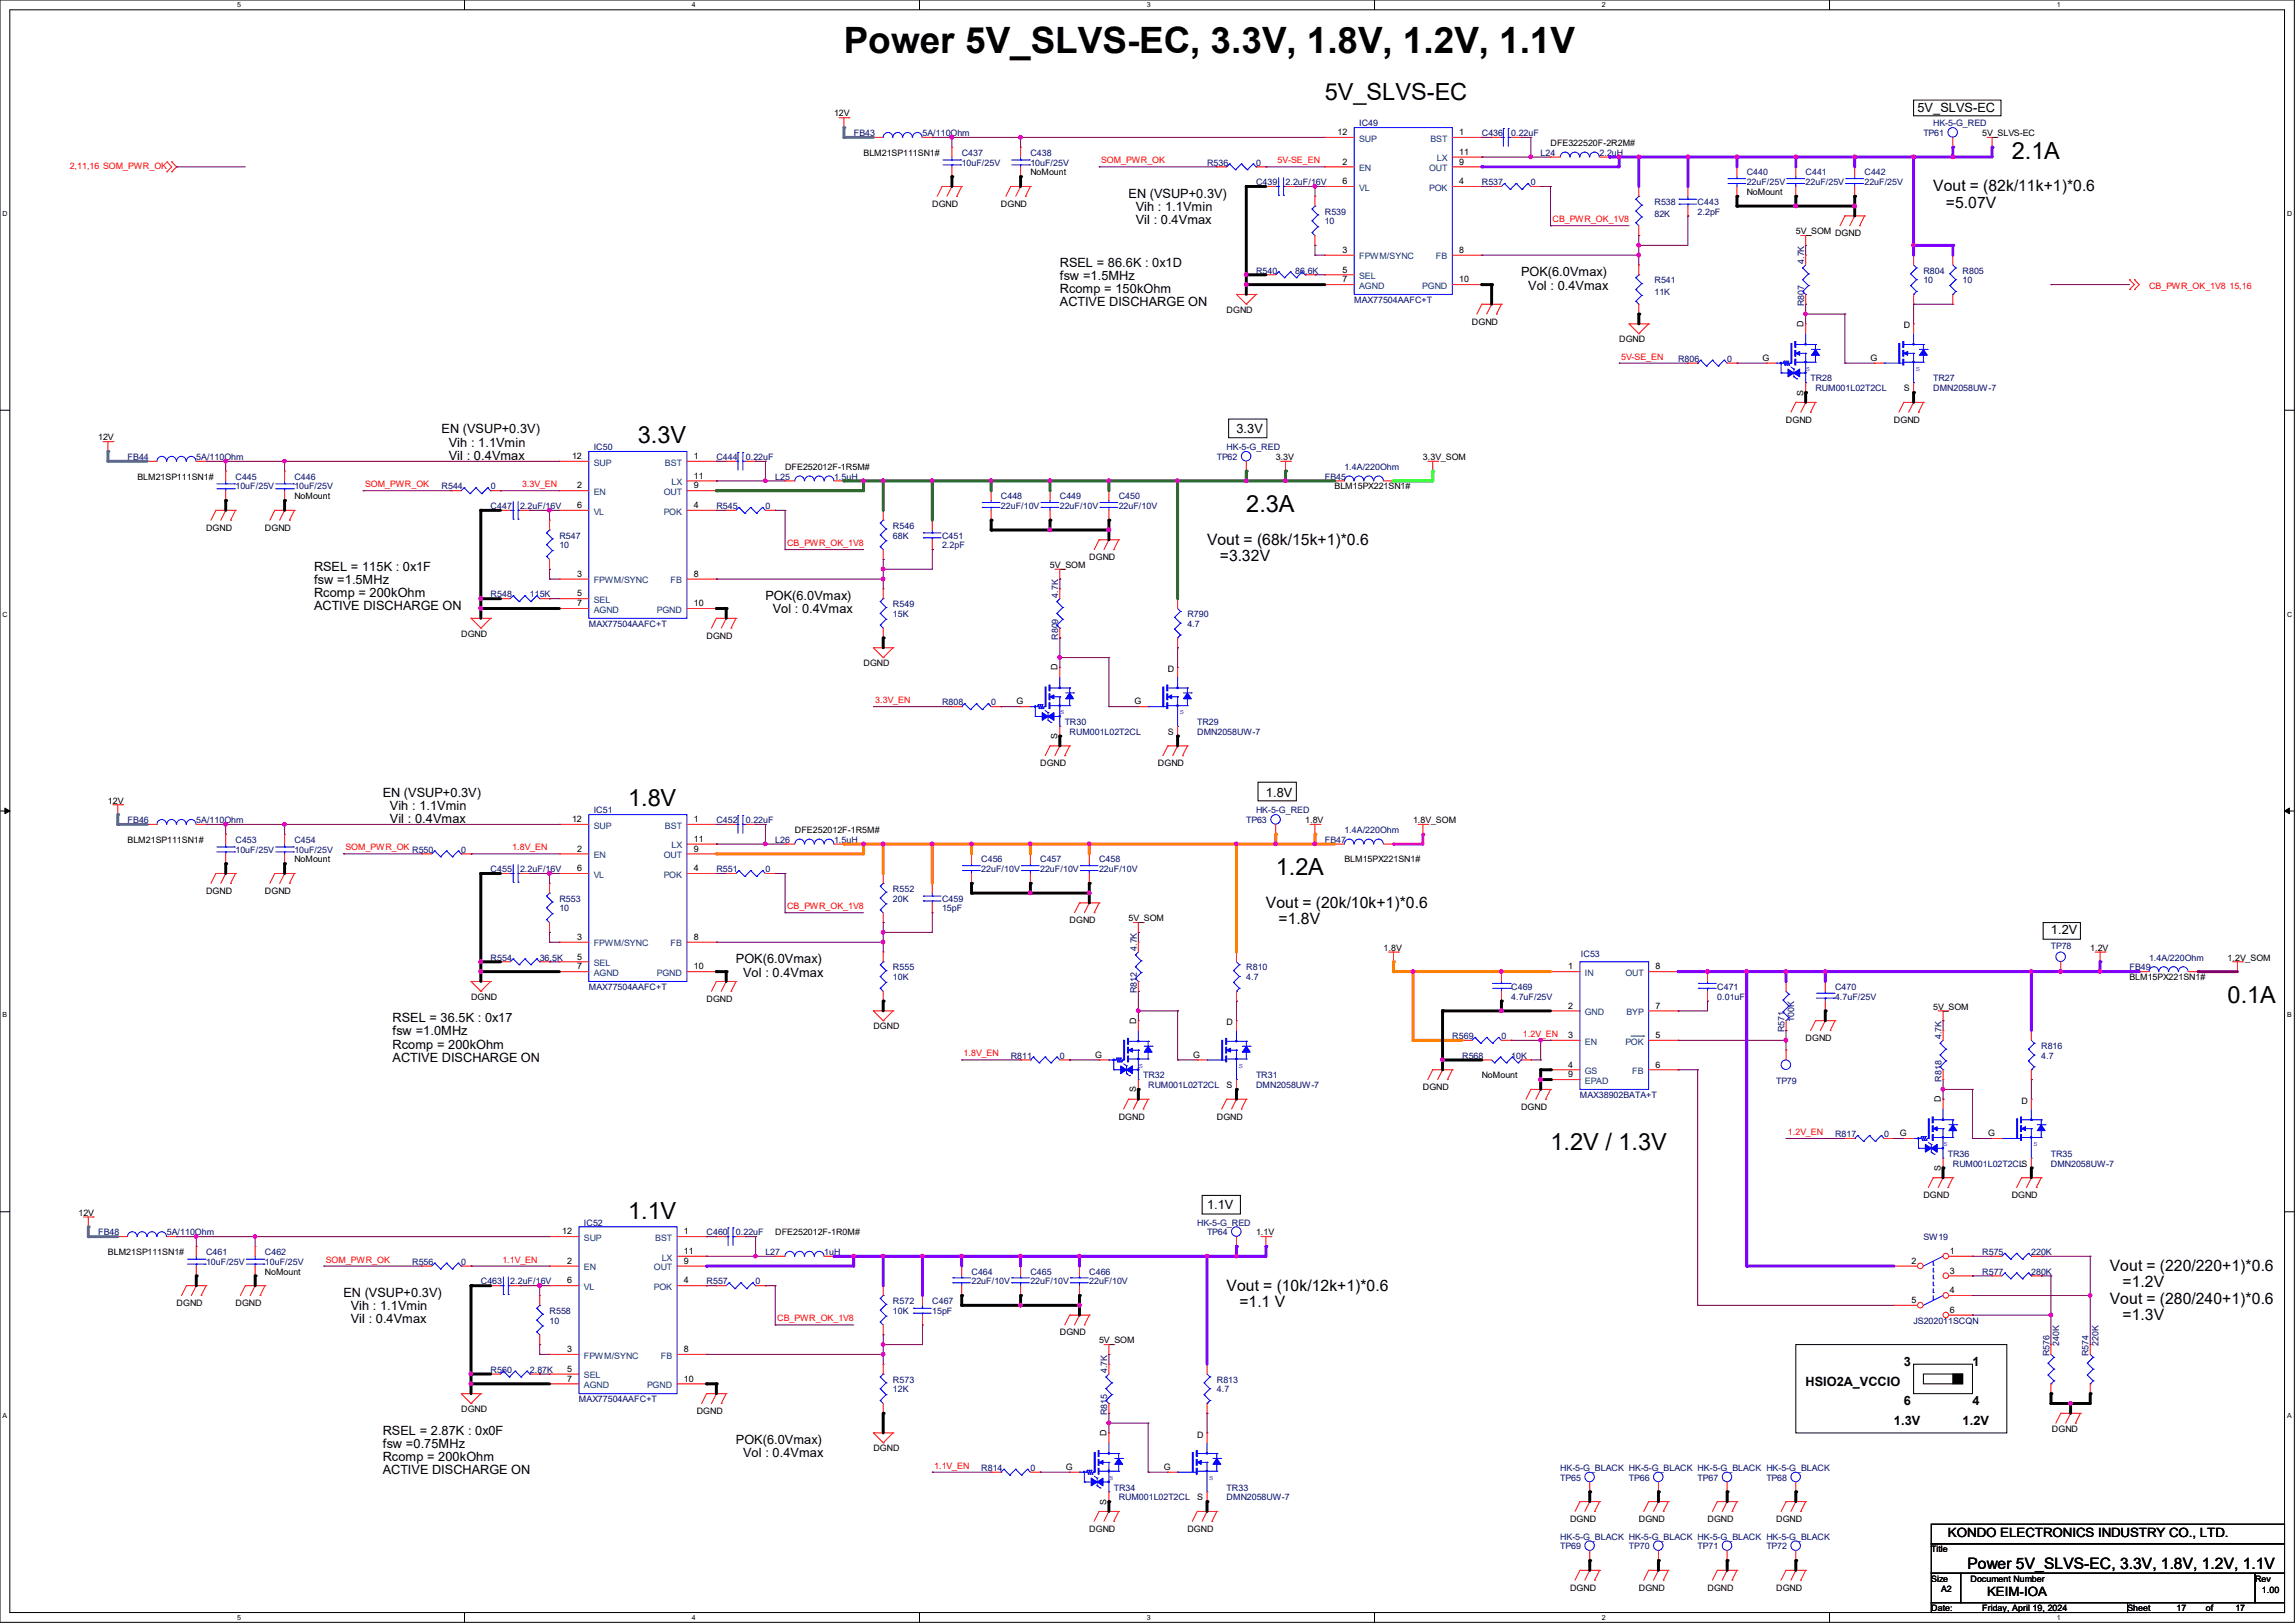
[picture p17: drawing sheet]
<svg xmlns="http://www.w3.org/2000/svg" width="297mm" height="210mm" viewBox="0 0 297 210" stroke-linecap="round" stroke-linejoin="round" font-family="sans-serif">
<defs><g id="words">
<text font-size="4.7" x="109.2" y="6.9">Power 5V_SLVS-EC, 3.3V, 1.8V, 1.2V, 1.1V</text>
<g font-size="3">
<text x="171.4" y="12.9">5V_SLVS-EC</text>
<text x="260.3" y="20.5">2.1A</text>
<text x="82.5" y="57.4">3.3V</text>
<text x="161.3" y="66.3">2.3A</text>
<text x="81.3" y="104.4">1.8V</text>
<text x="165.1" y="113.2">1.2A</text>
<text x="288.3" y="129.8">0.1A</text>
<text x="200.7" y="148.8">1.2V / 1.3V</text>
<text x="81.3" y="157.7">1.1V</text>
</g>
<g font-size="2">
<text x="250.2" y="24.8">Vout = (82k/11k+1)*0.6</text>
<text x="251.8" y="26.9">=5.07V</text>
<text x="156.2" y="70.5">Vout = (68k/15k+1)*0.6</text>
<text x="157.9" y="72.6">=3.32V</text>
<text x="163.8" y="117.5">Vout = (20k/10k+1)*0.6</text>
<text x="165.5" y="119.6">=1.8V</text>
<text x="158.7" y="167">Vout = (10k/12k+1)*0.6</text>
<text x="273" y="164.5">Vout = (220/220+1)*0.6</text>
<text x="274.7" y="166.6">=1.2V</text>
<text x="160.4" y="169.1">=1.1 V</text>
<text x="273" y="168.7">Vout = (280/240+1)*0.6</text>
<text x="274.7" y="170.8">=1.3V</text>
<text x="254.6" y="203.1">Power 5V_SLVS-EC, 3.3V, 1.8V, 1.2V, 1.1V</text>
</g>
<g font-size="1.7">
<text x="248.2" y="14.4">5V_SLVS-EC</text>
<text x="146" y="25.6">EN (VSUP+0.3V)</text>
<text x="147" y="27.3">Vih : 1.1Vmin</text>
<text x="147" y="29">Vil : 0.4Vmax</text>
<text x="137.2" y="34.5">RSEL = 86.6K : 0x1D</text>
<text x="196.8" y="35.8">POK(6.0Vmax)</text>
<text x="137.2" y="36.2">fsw =1.5MHz</text>
<text x="137.2" y="37.9">Rcomp = 150kOhm</text>
<text x="137.2" y="39.6">ACTIVE DISCHARGE ON</text>
<text x="197.8" y="37.5">Vol : 0.4Vmax</text>
<text x="57.1" y="56.1">EN (VSUP+0.3V)</text>
<text x="58.1" y="57.8">Vih : 1.1Vmin</text>
<text x="58.1" y="59.5">Vil : 0.4Vmax</text>
<text x="160" y="56.1">3.3V</text>
<text x="40.6" y="73.9">RSEL = 115K : 0x1F</text>
<text x="40.6" y="75.6">fsw =1.5MHz</text>
<text x="40.6" y="77.3">Rcomp = 200kOhm</text>
<text x="99.1" y="77.7">POK(6.0Vmax)</text>
<text x="40.6" y="79">ACTIVE DISCHARGE ON</text>
<text x="100" y="79.4">Vol : 0.4Vmax</text>
<text x="49.5" y="103.1">EN (VSUP+0.3V)</text>
<text x="50.5" y="104.8">Vih : 1.1Vmin</text>
<text x="50.5" y="106.5">Vil : 0.4Vmax</text>
<text x="163.8" y="103.1">1.8V</text>
<text x="95.2" y="124.7">POK(6.0Vmax)</text>
<text x="265.4" y="120.9">1.2V</text>
<text x="96.2" y="126.4">Vol : 0.4Vmax</text>
<text x="50.8" y="132.3">RSEL = 36.5K : 0x17</text>
<text x="50.8" y="134">fsw =1.0MHz</text>
<text x="50.8" y="135.7">Rcomp = 200kOhm</text>
<text x="50.8" y="137.4">ACTIVE DISCHARGE ON</text>
<text x="156.2" y="156.4">1.1V</text>
<text x="44.4" y="167.9">EN (VSUP+0.3V)</text>
<text x="45.4" y="169.5">Vih : 1.1Vmin</text>
<text x="45.4" y="171.2">Vil : 0.4Vmax</text>
<text x="233.7" y="179.3">HSIO2A_VCCIO</text>
<text x="246.4" y="176.8">3</text>
<text x="255.3" y="176.8">1</text>
<text x="49.5" y="185.6">RSEL = 2.87K : 0x0F</text>
<text x="245.1" y="184.4">1.3V</text>
<text x="246.4" y="181.9">6</text>
<text x="254" y="184.4">1.2V</text>
<text x="255.3" y="181.9">4</text>
<text x="49.5" y="187.3">fsw =0.75MHz</text>
<text x="49.5" y="189">Rcomp = 200kOhm</text>
<text x="49.5" y="190.7">ACTIVE DISCHARGE ON</text>
<text x="95.2" y="186.9">POK(6.0Vmax)</text>
<text x="96.2" y="188.6">Vol : 0.4Vmax</text>
<text x="252.1" y="198.8">KONDO ELECTRONICS INDUSTRY CO., LTD.</text>
<text x="257.2" y="206.5">KEIM-IOA</text>
</g>
<g font-size="1.1">
<text x="107.9" y="15.1">12V</text>
<text x="173.1" y="17.5">12</text>
<text x="188.8" y="17.5">1</text>
<text x="256.5" y="17.6">5V_SLVS-EC</text>
<text x="111.8" y="20.2">BLM21SP111SN1#</text>
<text x="133.3" y="22.7">NoMount</text>
<text x="173.7" y="21.3">2</text>
<text x="173.7" y="23.8">6</text>
<text x="188.8" y="20">11</text>
<text x="188.8" y="21.3">9</text>
<text x="188.8" y="23.8">4</text>
<text x="200.7" y="18.9">DFE322520F-2R2M#</text>
<text x="120.6" y="26.8">DGND</text>
<text x="129.5" y="26.8">DGND</text>
<text x="226.1" y="25.2">NoMount</text>
<text x="173.7" y="32.7">3</text>
<text x="173.7" y="35.3">5</text>
<text x="188.8" y="32.7">8</text>
<text x="232.4" y="30.3">5V_SOM DGND</text>
<text x="158.7" y="40.5">DGND</text>
<text x="173.7" y="36.5">7</text>
<text x="188.8" y="36.5">10</text>
<text x="190.5" y="42">DGND</text>
<text x="209.5" y="44.3">DGND</text>
<text x="228.1" y="46.7">G</text>
<text x="233.4" y="42.3" transform="rotate(-90 233.4 42.3)">D</text>
<text x="242.1" y="46.7">G</text>
<text x="246.4" y="42.5">D</text>
<text x="233.4" y="51.2" transform="rotate(-90 233.4 51.2)">S</text>
<text x="246.4" y="50.6">S</text>
<text x="12.7" y="57">12V</text>
<text x="74" y="59.4">12</text>
<text x="89.8" y="59.4">1</text>
<text x="165.1" y="59.5">3.3V</text>
<text x="184.1" y="59.5">3.3V_SOM</text>
<text x="231.1" y="54.7">DGND</text>
<text x="245.1" y="54.7">DGND</text>
<text x="17.8" y="62.1">BLM21SP111SN1#</text>
<text x="38.1" y="64.6">NoMount</text>
<text x="74.7" y="63.2">2</text>
<text x="74.7" y="65.7">6</text>
<text x="89.8" y="61.9">11</text>
<text x="89.8" y="63.2">9</text>
<text x="89.8" y="65.7">4</text>
<text x="101.6" y="60.8">DFE252012F-1R5M#</text>
<text x="172.7" y="63.3">BLM15PX221SN1#</text>
<text x="26.7" y="68.7">DGND</text>
<text x="34.3" y="68.7">DGND</text>
<text x="74.7" y="74.6">3</text>
<text x="74.7" y="77.2">5</text>
<text x="89.8" y="74.6">8</text>
<text x="135.9" y="73.5">5V_SOM</text>
<text x="141" y="72.5">DGND</text>
<text x="59.7" y="82.4">DGND</text>
<text x="74.7" y="78.4">7</text>
<text x="89.8" y="78.4">10</text>
<text x="91.4" y="82.6">DGND</text>
<text x="111.8" y="86.2">DGND</text>
<text x="136.9" y="86.7" transform="rotate(-90 136.9 86.7)">D</text>
<text x="151.1" y="87">D</text>
<text x="131.6" y="91.1">G</text>
<text x="136.9" y="95.6" transform="rotate(-90 136.9 95.6)">S</text>
<text x="146.8" y="91.1">G</text>
<text x="151.1" y="95.1">S</text>
<text x="134.6" y="99.1">DGND</text>
<text x="149.9" y="99.1">DGND</text>
<text x="14" y="104">12V</text>
<text x="74" y="106.4">12</text>
<text x="89.8" y="106.4">1</text>
<text x="102.9" y="107.8">DFE252012F-1R5M#</text>
<text x="168.9" y="106.5">1.8V</text>
<text x="182.9" y="106.5">1.8V_SOM</text>
<text x="16.5" y="109.1">BLM21SP111SN1#</text>
<text x="38.1" y="111.6">NoMount</text>
<text x="74.7" y="110.2">2</text>
<text x="74.7" y="112.7">6</text>
<text x="89.8" y="108.9">11</text>
<text x="89.8" y="110.2">9</text>
<text x="89.8" y="112.7">4</text>
<text x="174" y="111.6">BLM15PX221SN1#</text>
<text x="26.7" y="115.7">DGND</text>
<text x="34.3" y="115.7">DGND</text>
<text x="138.4" y="119.5">DGND</text>
<text x="146" y="119.2">5V_SOM</text>
<text x="74.7" y="121.6">3</text>
<text x="74.7" y="124.2">5</text>
<text x="74.7" y="125.4">7</text>
<text x="89.8" y="121.6">8</text>
<text x="89.8" y="125.4">10</text>
<text x="179.1" y="123">1.8V</text>
<text x="202.9" y="125.4">1</text>
<text x="214.2" y="125.4">8</text>
<text x="270.5" y="123">1.2V</text>
<text x="288.3" y="124.3">1.2V_SOM</text>
<text x="61" y="129.4">DGND</text>
<text x="91.4" y="129.6">DGND</text>
<text x="202.9" y="130.5">2</text>
<text x="214.2" y="130.5">7</text>
<text x="250.2" y="130.6">5V_SOM</text>
<text x="275.6" y="126.8">BLM15PX221SN1#</text>
<text x="113" y="133.2">DGND</text>
<text x="141.7" y="136.9">G</text>
<text x="147" y="132.5" transform="rotate(-90 147 132.5)">D</text>
<text x="154.4" y="136.9">G</text>
<text x="158.7" y="132.7">D</text>
<text x="202.9" y="134.3">3</text>
<text x="214.2" y="134.3">5</text>
<text x="233.7" y="134.7">DGND</text>
<text x="147" y="141.3" transform="rotate(-90 147 141.3)">S</text>
<text x="158.7" y="140.8">S</text>
<text x="184.1" y="141.1">DGND</text>
<text x="191.8" y="139.5">NoMount</text>
<text x="196.8" y="143.6">DGND</text>
<text x="202.9" y="138.1">4</text>
<text x="202.9" y="139.4">9</text>
<text x="214.2" y="138.1">6</text>
<text x="251.2" y="142.6" transform="rotate(-90 251.2 142.6)">D</text>
<text x="261.6" y="142.8">D</text>
<text x="144.8" y="144.9">DGND</text>
<text x="157.5" y="144.9">DGND</text>
<text x="245.9" y="147">G</text>
<text x="257.3" y="147">G</text>
<text x="248.9" y="155">DGND</text>
<text x="251.2" y="151.5" transform="rotate(-90 251.2 151.5)">S</text>
<text x="260.3" y="155">DGND</text>
<text x="10.2" y="157.3">12V</text>
<text x="72.8" y="159.7">12</text>
<text x="88.5" y="159.7">1</text>
<text x="100.3" y="159.9">DFE252012F-1R0M#</text>
<text x="162.6" y="159.9">1.1V</text>
<text x="14" y="162.4">BLM21SP111SN1#</text>
<text x="34.3" y="164.9">NoMount</text>
<text x="73.4" y="163.5">2</text>
<text x="73.4" y="166.1">6</text>
<text x="88.5" y="162.3">11</text>
<text x="88.5" y="163.5">9</text>
<text x="88.5" y="166.1">4</text>
<text x="247.4" y="163.5">2</text>
<text x="252.3" y="162.3">1</text>
<text x="252.3" y="164.8">3</text>
<text x="252.3" y="167.3">4</text>
<text x="22.9" y="169">DGND</text>
<text x="30.5" y="169">DGND</text>
<text x="137.2" y="172.8">DGND</text>
<text x="142.2" y="173.8">5V_SOM</text>
<text x="247.4" y="168.6">5</text>
<text x="252.3" y="169.9">6</text>
<text x="73.4" y="175">3</text>
<text x="73.4" y="177.5">5</text>
<text x="73.4" y="178.8">7</text>
<text x="88.5" y="175">8</text>
<text x="88.5" y="178.8">10</text>
<text x="59.7" y="182.7">DGND</text>
<text x="90.2" y="183">DGND</text>
<text x="143.2" y="185.8" transform="rotate(-90 143.2 185.8)">D</text>
<text x="265.6" y="185.3">DGND</text>
<text x="113" y="187.8">DGND</text>
<text x="137.9" y="190.2">G</text>
<text x="150.6" y="190.2">G</text>
<text x="154.9" y="186">D</text>
<text x="143.2" y="194.7" transform="rotate(-90 143.2 194.7)">S</text>
<text x="154.9" y="194.1">S</text>
<text x="203.2" y="196.9">DGND</text>
<text x="212.1" y="196.9">DGND</text>
<text x="221" y="196.9">DGND</text>
<text x="229.9" y="196.9">DGND</text>
<text x="141" y="198.2">DGND</text>
<text x="153.7" y="198.2">DGND</text>
<text x="249.9" y="200.9">Title</text>
<text x="203.2" y="205.8">DGND</text>
<text x="212.1" y="205.8">DGND</text>
<text x="221" y="205.8">DGND</text>
<text x="229.9" y="205.8">DGND</text>
<text x="249.9" y="204.7">Size</text>
<text x="249.9" y="208.5">Date:</text>
<text x="251.2" y="206">A2</text>
<text x="255" y="204.7">Document Number</text>
<text x="256.5" y="208.5">Friday, April 19, 2024</text>
<text x="275.3" y="208.5">Sheet</text>
<text x="281.7" y="208.5">17</text>
<text x="285.5" y="208.5">of</text>
<text x="289.3" y="208.5">17</text>
<text x="291.8" y="204.7">Rev</text>
<text x="292.7" y="206.1">1.00</text>
</g>
<g font-size="1.1" fill="#000080">
<text x="110.5" y="17.6">FB43</text>
<text x="119.4" y="17.6">5A/110Ohm</text>
<text x="175.9" y="16.3">IC49</text>
<text x="191.8" y="17.6">C436</text>
<text x="195.6" y="17.6">0.22uF</text>
<text x="248.9" y="17.6">TP61</text>
<text x="250.2" y="16.3">HK-5-G_RED</text>
<text x="124.5" y="20.2">C437</text>
<text x="124.5" y="21.4">10uF/25V</text>
<text x="133.3" y="20.2">C438</text>
<text x="133.3" y="21.4">10uF/25V</text>
<text x="156.2" y="21.4">R536</text>
<text x="162.6" y="24">C439</text>
<text x="162.6" y="21.4">0</text>
<text x="166.4" y="24">2.2uF/16V</text>
<text x="191.8" y="24">R537</text>
<text x="198.1" y="24">0</text>
<text x="199.4" y="20.2">L24</text>
<text x="207" y="20.2">2.2uH</text>
<text x="226.1" y="22.7">C440</text>
<text x="226.1" y="24">22uF/25V</text>
<text x="233.7" y="22.7">C441</text>
<text x="233.7" y="24">22uF/25V</text>
<text x="241.3" y="22.7">C442</text>
<text x="241.3" y="24">22uF/25V</text>
<text x="171.4" y="27.8">R539</text>
<text x="171.4" y="29">10</text>
<text x="214.1" y="26.5">R538</text>
<text x="214.1" y="28">82K</text>
<text x="219.7" y="26.5">C443</text>
<text x="219.7" y="27.8">2.2pF</text>
<text x="162.6" y="35.4">R540</text>
<text x="167.6" y="35.4">86.6K</text>
<text x="233.5" y="34.2" transform="rotate(-90 233.5 34.2)">4.7K</text>
<text x="248.9" y="35.4">R804</text>
<text x="254" y="35.4">R805</text>
<text x="175.3" y="39.2">MAX77504AAFC+T</text>
<text x="214.1" y="36.7">R541</text>
<text x="214.1" y="38.2">11K</text>
<text x="233.5" y="39.6" transform="rotate(-90 233.5 39.6)">R807</text>
<text x="248.9" y="36.7">10</text>
<text x="254" y="36.7">10</text>
<text x="217.2" y="46.8">R806</text>
<text x="223.5" y="46.8">0</text>
<text x="234.3" y="49.4">TR28</text>
<text x="234.9" y="50.6">RUM001L02T2CL</text>
<text x="250.2" y="49.4">TR27</text>
<text x="250.2" y="50.6">DMN2058UW-7</text>
<text x="16.5" y="59.5">FB44</text>
<text x="25.4" y="59.5">5A/110Ohm</text>
<text x="76.8" y="58.3">IC50</text>
<text x="92.7" y="59.5">C444</text>
<text x="96.5" y="59.5">0.22uF</text>
<text x="157.5" y="59.5">TP62</text>
<text x="158.7" y="58.3">HK-5-G_RED</text>
<text x="30.5" y="62.1">C445</text>
<text x="30.5" y="63.3">10uF/25V</text>
<text x="38.1" y="62.1">C446</text>
<text x="38.1" y="63.3">10uF/25V</text>
<text x="57.1" y="63.3">R544</text>
<text x="63.5" y="65.9">C447</text>
<text x="63.5" y="63.3">0</text>
<text x="67.3" y="65.9">2.2uF/16V</text>
<text x="92.7" y="65.9">R545</text>
<text x="99.1" y="65.9">0</text>
<text x="100.3" y="62.1">L25</text>
<text x="107.9" y="62.1">1.5uH</text>
<text x="129.5" y="64.6">C448</text>
<text x="129.5" y="65.9">22uF/10V</text>
<text x="137.2" y="64.6">C449</text>
<text x="137.2" y="65.9">22uF/10V</text>
<text x="144.8" y="64.6">C450</text>
<text x="144.8" y="65.9">22uF/10V</text>
<text x="171.4" y="62.1">FB45</text>
<text x="174" y="60.8">1.4A/220Ohm</text>
<text x="72.4" y="69.7">R547</text>
<text x="72.4" y="71">10</text>
<text x="115.6" y="68.4">R546</text>
<text x="115.6" y="69.7">68K</text>
<text x="121.9" y="69.7">C451</text>
<text x="121.9" y="71">2.2pF</text>
<text x="63.5" y="77.3">R548</text>
<text x="68.6" y="77.3">115K</text>
<text x="137" y="77.3" transform="rotate(-90 137 77.3)">4.7K</text>
<text x="76.2" y="81.1">MAX77504AAFC+T</text>
<text x="115.6" y="78.6">R549</text>
<text x="115.6" y="79.8">15K</text>
<text x="137" y="82.8" transform="rotate(-90 137 82.8)">R809</text>
<text x="153.7" y="79.8">R790</text>
<text x="153.7" y="81.1">4.7</text>
<text x="121.9" y="91.3">R808</text>
<text x="128.3" y="91.3">0</text>
<text x="137.8" y="93.8">TR30</text>
<text x="138.4" y="95.1">RUM001L02T2CL</text>
<text x="154.9" y="93.8">TR29</text>
<text x="154.9" y="95.1">DMN2058UW-7</text>
<text x="16.5" y="106.5">FB46</text>
<text x="25.4" y="106.5">5A/110Ohm</text>
<text x="76.8" y="105.2">IC51</text>
<text x="92.7" y="106.5">C452</text>
<text x="96.5" y="106.5">0.22uF</text>
<text x="161.3" y="106.5">TP63</text>
<text x="162.6" y="105.2">HK-5-G_RED</text>
<text x="174" y="107.8">1.4A/220Ohm</text>
<text x="30.5" y="109.1">C453</text>
<text x="30.5" y="110.3">10uF/25V</text>
<text x="38.1" y="109.1">C454</text>
<text x="38.1" y="110.3">10uF/25V</text>
<text x="53.3" y="110.3">R550</text>
<text x="59.7" y="110.3">0</text>
<text x="63.5" y="112.9">C455</text>
<text x="67.3" y="112.9">2.2uF/16V</text>
<text x="92.7" y="112.9">R551</text>
<text x="99.1" y="112.9">0</text>
<text x="100.3" y="109.1">L26</text>
<text x="107.9" y="109.1">1.5uH</text>
<text x="127" y="111.6">C456</text>
<text x="127" y="112.9">22uF/10V</text>
<text x="134.6" y="111.6">C457</text>
<text x="134.6" y="112.9">22uF/10V</text>
<text x="142.2" y="111.6">C458</text>
<text x="142.2" y="112.9">22uF/10V</text>
<text x="171.4" y="109.1">FB47</text>
<text x="72.4" y="116.7">R553</text>
<text x="72.4" y="117.9">10</text>
<text x="115.6" y="115.4">R552</text>
<text x="115.6" y="116.7">20K</text>
<text x="121.9" y="116.7">C459</text>
<text x="121.9" y="117.9">15pF</text>
<text x="63.5" y="124.3">R554</text>
<text x="69.9" y="124.3">36.5K</text>
<text x="115.6" y="125.6">R555</text>
<text x="147.1" y="123.1" transform="rotate(-90 147.1 123.1)">4.7K</text>
<text x="161.3" y="125.6">R810</text>
<text x="204.6" y="123.8">IC53</text>
<text x="265.4" y="122.8">TP78</text>
<text x="275.6" y="125.6">FB49</text>
<text x="278.1" y="124.3">1.4A/220Ohm</text>
<text x="76.2" y="128.1">MAX77504AAFC+T</text>
<text x="115.6" y="126.8">10K</text>
<text x="147.1" y="128.5" transform="rotate(-90 147.1 128.5)">R812</text>
<text x="161.3" y="126.8">4.7</text>
<text x="195.6" y="128.1">C469</text>
<text x="195.6" y="129.4">4.7uF/25V</text>
<text x="222.2" y="128.1">C471</text>
<text x="222.2" y="129.4">0.01uF</text>
<text x="237.5" y="128.1">C470</text>
<text x="237.5" y="129.4">4.7uF/25V</text>
<text x="130.8" y="137">R811</text>
<text x="137.2" y="137">0</text>
<text x="188" y="134.5">R569</text>
<text x="189.2" y="137">R568</text>
<text x="194.3" y="134.5">0</text>
<text x="195.6" y="137">10K</text>
<text x="230.9" y="133.6" transform="rotate(-90 230.9 133.6)">R571</text>
<text x="232.2" y="132.2" transform="rotate(-90 232.2 132.2)">100K</text>
<text x="251.3" y="134.5" transform="rotate(-90 251.3 134.5)">4.7K</text>
<text x="264.2" y="135.7">R816</text>
<text x="264.2" y="137">4.7</text>
<text x="148" y="139.5">TR32</text>
<text x="148.6" y="140.8">RUM001L02T2CL</text>
<text x="162.6" y="139.5">TR31</text>
<text x="162.6" y="140.8">DMN2058UW-7</text>
<text x="204.5" y="142.1">MAX38902BATA+T</text>
<text x="229.9" y="140.3">TP79</text>
<text x="251.3" y="140" transform="rotate(-90 251.3 140)">R818</text>
<text x="237.5" y="147.2">R817</text>
<text x="243.8" y="147.2">0</text>
<text x="252.1" y="149.7">TR36</text>
<text x="265.4" y="149.7">TR35</text>
<text x="252.7" y="151">RUM001L02T2CLS</text>
<text x="265.4" y="151">DMN2058UW-7</text>
<text x="12.7" y="159.9">FB48</text>
<text x="21.6" y="159.9">5A/110Ohm</text>
<text x="75.6" y="158.6">IC52</text>
<text x="91.4" y="159.9">C460</text>
<text x="95.2" y="159.9">0.22uF</text>
<text x="154.9" y="158.6">HK-5-G_RED</text>
<text x="156.2" y="159.9">TP64</text>
<text x="248.9" y="160.5">SW19</text>
<text x="26.7" y="162.4">C461</text>
<text x="26.7" y="163.7">10uF/25V</text>
<text x="34.3" y="162.4">C462</text>
<text x="34.3" y="163.7">10uF/25V</text>
<text x="53.3" y="163.7">R556</text>
<text x="59.7" y="163.7">0</text>
<text x="62.2" y="166.2">C463</text>
<text x="66" y="166.2">2.2uF/16V</text>
<text x="91.4" y="166.2">R557</text>
<text x="97.8" y="166.2">0</text>
<text x="99.1" y="162.4">L27</text>
<text x="106.7" y="162.4">1uH</text>
<text x="125.7" y="164.9">C464</text>
<text x="125.7" y="166.2">22uF/10V</text>
<text x="133.3" y="164.9">C465</text>
<text x="133.3" y="166.2">22uF/10V</text>
<text x="141" y="164.9">C466</text>
<text x="141" y="166.2">22uF/10V</text>
<text x="256.5" y="164.9">R577</text>
<text x="256.5" y="162.4">R575</text>
<text x="262.9" y="164.9">280K</text>
<text x="262.9" y="162.4">220K</text>
<text x="71.1" y="170">R558</text>
<text x="71.1" y="171.3">10</text>
<text x="115.6" y="168.7">R572</text>
<text x="115.6" y="170">10K</text>
<text x="120.6" y="168.7">C467</text>
<text x="120.6" y="170">15pF</text>
<text x="247.6" y="171.3">JS202011SCQN</text>
<text x="63.5" y="177.6">R560</text>
<text x="68.6" y="177.6">2.87K</text>
<text x="115.6" y="178.9">R573</text>
<text x="143.3" y="177.7" transform="rotate(-90 143.3 177.7)">4.7K</text>
<text x="157.5" y="178.9">R813</text>
<text x="265.2" y="175.5" transform="rotate(-90 265.2 175.5)">R576</text>
<text x="266.5" y="174.1" transform="rotate(-90 266.5 174.1)">240K</text>
<text x="270.3" y="175.5" transform="rotate(-90 270.3 175.5)">R574</text>
<text x="271.6" y="174.1" transform="rotate(-90 271.6 174.1)">220K</text>
<text x="74.9" y="181.4">MAX77504AAFC+T</text>
<text x="115.6" y="180.2">12K</text>
<text x="143.3" y="183.1" transform="rotate(-90 143.3 183.1)">R815</text>
<text x="157.5" y="180.2">4.7</text>
<text x="127" y="190.3">R814</text>
<text x="133.3" y="190.3">0</text>
<text x="201.9" y="191.6">TP65</text>
<text x="201.9" y="190.3">HK-5-G_BLACK HK-5-G_BLACK HK-5-G_BLACK HK-5-G_BLACK</text>
<text x="210.8" y="191.6">TP66</text>
<text x="219.7" y="191.6">TP67</text>
<text x="228.6" y="191.6">TP68</text>
<text x="144.1" y="192.9">TR34</text>
<text x="144.8" y="194.1">RUM001L02T2CL</text>
<text x="158.7" y="192.9">TR33</text>
<text x="158.7" y="194.1">DMN2058UW-7</text>
<text x="201.9" y="200.5">TP69</text>
<text x="201.9" y="199.2">HK-5-G_BLACK HK-5-G_BLACK HK-5-G_BLACK HK-5-G_BLACK</text>
<text x="210.8" y="200.5">TP70</text>
<text x="219.7" y="200.5">TP71</text>
<text x="228.6" y="200.5">TP72</text>
</g>
<g font-size="1.1" fill="#f00">
<text x="9" y="21.9">2,11,16 SOM_PWR_OK</text>
<text x="142.5" y="21.1">SOM_PWR_OK</text>
<text x="165.3" y="21.1">5V-SE_EN</text>
<text x="200.9" y="28.7">CB_PWR_OK_1V8</text>
<text x="278.1" y="37.4">CB_PWR_OK_1V8 15,16</text>
<text x="209.8" y="46.5">5V-SE_EN</text>
<text x="47.2" y="63">SOM_PWR_OK</text>
<text x="67.6" y="63">3.3V_EN</text>
<text x="101.9" y="70.7">CB_PWR_OK_1V8</text>
<text x="113.3" y="91">3.3V_EN</text>
<text x="44.7" y="110">SOM_PWR_OK</text>
<text x="66.3" y="110">1.8V_EN</text>
<text x="101.9" y="117.6">CB_PWR_OK_1V8</text>
<text x="124.7" y="136.7">1.8V_EN</text>
<text x="197.1" y="134.2">1.2V_EN</text>
<text x="231.4" y="146.9">1.2V_EN</text>
<text x="42.2" y="163.4">SOM_PWR_OK</text>
<text x="65" y="163.4">1.1V_EN</text>
<text x="100.6" y="171">CB_PWR_OK_1V8</text>
<text x="120.9" y="190">1.1V_EN</text>
</g>
<g font-size="1.1" fill="#004080">
<text x="175.9" y="18.3">SUP</text>
<text x="175.9" y="22.1">EN</text>
<text x="184.9" y="22.1">OUT</text>
<text x="185.1" y="18.3">BST</text>
<text x="186" y="20.9">LX</text>
<text x="175.9" y="24.7">VL</text>
<text x="184.9" y="24.7">POK</text>
<text x="175.9" y="33.6">FPWM/SYNC</text>
<text x="185.8" y="33.6">FB</text>
<text x="175.9" y="36.1">SEL</text>
<text x="175.9" y="37.4">AGND</text>
<text x="184.1" y="37.4">PGND</text>
<text x="76.8" y="60.2">SUP</text>
<text x="76.8" y="64.1">EN</text>
<text x="85.9" y="64.1">OUT</text>
<text x="86.1" y="60.2">BST</text>
<text x="86.9" y="62.8">LX</text>
<text x="76.8" y="66.6">VL</text>
<text x="85.9" y="66.6">POK</text>
<text x="76.8" y="75.5">FPWM/SYNC</text>
<text x="86.8" y="75.5">FB</text>
<text x="76.8" y="78">SEL</text>
<text x="76.8" y="79.3">AGND</text>
<text x="85" y="79.3">PGND</text>
<text x="76.8" y="107.2">SUP</text>
<text x="86.1" y="107.2">BST</text>
<text x="76.8" y="111">EN</text>
<text x="76.8" y="113.6">VL</text>
<text x="85.9" y="111">OUT</text>
<text x="85.9" y="113.6">POK</text>
<text x="86.9" y="109.8">LX</text>
<text x="76.8" y="122.5">FPWM/SYNC</text>
<text x="76.8" y="125">SEL</text>
<text x="86.8" y="122.5">FB</text>
<text x="76.8" y="126.3">AGND</text>
<text x="85" y="126.3">PGND</text>
<text x="205.1" y="126.3">IN</text>
<text x="205.1" y="131.4">GND</text>
<text x="210.3" y="126.3">OUT</text>
<text x="210.5" y="131.4">BYP</text>
<text x="205.1" y="135.2">EN</text>
<text x="210.3" y="135.2">POK</text>
<text x="205.1" y="139">GS</text>
<text x="205.1" y="140.3">EPAD</text>
<text x="211.2" y="139">FB</text>
<text x="75.6" y="160.6">SUP</text>
<text x="84.8" y="160.6">BST</text>
<text x="75.6" y="164.4">EN</text>
<text x="75.6" y="166.9">VL</text>
<text x="84.6" y="164.4">OUT</text>
<text x="84.6" y="166.9">POK</text>
<text x="85.6" y="163.1">LX</text>
<text x="75.6" y="175.8">FPWM/SYNC</text>
<text x="75.6" y="178.4">SEL</text>
<text x="75.6" y="179.6">AGND</text>
<text x="83.7" y="179.6">PGND</text>
<text x="85.5" y="175.8">FB</text>
</g>
<g font-size="1.1" fill="#00f">
<text x="233.7" y="48">s</text>
<text x="247.9" y="48">s</text>
<text x="137.2" y="92.4">s</text>
<text x="152.7" y="92.4">s</text>
<text x="147.3" y="138.1">s</text>
<text x="160.3" y="138.1">s</text>
<text x="251.5" y="148.3">s</text>
<text x="263.1" y="148.3">s</text>
<text x="143.5" y="191.5">s</text>
<text x="156.5" y="191.5">s</text>
</g>
<g font-size=".9">
<text x="30.7" y=".9">5</text>
<text x="89.5" y=".9">4</text>
<text x="148.4" y=".9">3</text>
<text x="207.3" y=".9">2</text>
<text x="266.2" y=".9">1</text>
<text x=".3" y="28">D</text>
<text x="296" y="28">D</text>
<text x=".3" y="79.8">C</text>
<text x="296" y="79.8">C</text>
<text x=".3" y="131.7">B</text>
<text x="296" y="131.7">B</text>
<text x=".3" y="183.5">A</text>
<text x="296" y="183.5">A</text>
<text x="30.7" y="209.6">5</text>
<text x="89.5" y="209.6">4</text>
<text x="148.4" y="209.6">3</text>
<text x="207.3" y="209.6">2</text>
<text x="266.2" y="209.6">1</text>
</g>
</g></defs>
<path d="M0 0h296.9v209.9h-296.9zM1.3 1.3h294.4v207.4h-294.4z" fill="none" stroke="#000" stroke-width=".13"/>
<g fill="#fff">
<path d="M30.7 .1h.5v1h-.5z"/>
<path d="M30.7 208.8h.5v1h-.5z"/>
</g>
<path d="M60.1 0v1.3M60.1 208.7v1.2" fill="none" stroke="#000" stroke-width=".13"/>
<g fill="#fff">
<path d="M89.5 .1h.5v1h-.5z"/>
<path d="M89.5 208.8h.5v1h-.5z"/>
</g>
<path d="M119 0v1.3M119 208.7v1.2" fill="none" stroke="#000" stroke-width=".13"/>
<g fill="#fff">
<path d="M148.4 .1h.5v1h-.5z"/>
<path d="M148.4 208.8h.5v1h-.5z"/>
</g>
<path d="M177.9 0v1.3M177.9 208.7v1.2" fill="none" stroke="#000" stroke-width=".13"/>
<g fill="#fff">
<path d="M207.3 .1h.5v1h-.5z"/>
<path d="M207.3 208.8h.5v1h-.5z"/>
</g>
<path d="M236.8 0v1.3M236.8 208.7v1.2" fill="none" stroke="#000" stroke-width=".13"/>
<g fill="#fff">
<path d="M266.2 .1h.5v1h-.5z"/>
<path d="M266.2 208.8h.5v1h-.5z"/>
<path d="M.3 27.2h.7v1h-.7z"/>
<path d="M296 27.2h.6v1h-.6z"/>
<path d="M.3 79h.7v1h-.7z"/>
<path d="M296 79h.6v1h-.6z"/>
</g>
<path d="M0 53.1h1.3M295.7 53.1h1.2" fill="none" stroke="#000" stroke-width=".13"/>
<g fill="#fff">
<path d="M.3 130.9h.6v1h-.6z"/>
<path d="M296 130.9h.6v1h-.6z"/>
</g>
<path d="M0 104.9h1.3M295.7 104.9h1.2" fill="none" stroke="#000" stroke-width=".13"/>
<path d="M.6 104.6l.7 .3-.7 .4zM295.7 104.9l.6-.3v.7z" fill="#000" stroke="#000" stroke-width=".13"/>
<g fill="#fff">
<path d="M.3 182.7h.6v1h-.6z"/>
<path d="M296 182.7h.5v1h-.5z"/>
</g>
<g fill="none" stroke="#000" stroke-width=".13">
<path d="M247.6 13h11.4v2h-11.4zM159 54.2h5v2.4h-5zM162.8 101.2h5v2.4h-5zM264.4 119.4h4.8v2.1h-4.8zM0 156.8h1.3M155.6 154.7h4.9v2.4h-4.9zM295.7 156.8h1.2M232.4 174h27.3v11.4h-27.3zM247.6 176.5h7.7v3.8h-7.7zM248.9 177.8h5.1v1.3h-5.1zM249.9 197.2h45.8v2.6h-45.8zM249.9 199.8h45.8v3.8h-45.8z"/>
<path d="M249.9 203.6h3.8v3.8h-3.8zM249.9 207.4h25.4v1.3h-25.4zM253.7 203.6h38.1v3.8h-38.1zM275.3 207.4h20.4v1.3h-20.4zM291.8 203.6h3.9v3.8h-3.9z"/>
</g>
<path d="M252.7 177.8h1.3v1.3h-1.3z" fill-rule="evenodd" fill="#000" stroke="#000" stroke-width=".13"/>
<g fill="none" stroke="#f00" stroke-width=".13">
<path d="M108.6 15.2h1.3M109.2 16.5h.1M109.2 15.2v1.3M109.9 15.2h.1M113 17.8h.1M113 17.8h1.3M119.4 17.8h1.2M120.6 17.8h.1M123.2 19h.1M123.2 19v1.3M257.2 17.8h1.2M257.8 19h.1"/>
<path d="M257.8 17.8v1.2M258.4 17.8h.1M21.6 22.2h.1M21.6 21h.1M21.6 21l.6 .6-.6 .6M22.2 21h.1M22.2 22.2h.1M22.2 21l.7 .6-.7 .6M121.9 24.1h.1M121.9 24.1l-.6 1.3M121.9 24.1h2.6M123.2 24.1h.1"/>
<path d="M123.2 22.9h.1M123.2 24.1l-.6 1.3M123.2 21.6v1.3M123.8 25.4h.1M124.5 24.1h.1M124.5 24.1l-.7 1.3M130.8 24.1h.1M130.8 24.1h2.5M130.8 24.1l-.6 1.3M132.1 24.1h.1M132.1 24.1l-.7 1.3M132.7 25.4h.1"/>
<path d="M133.3 24.1h.1M133.3 24.1l-.6 1.3M160 38.1h.1M160 38.1h2.6M160 38.1l1.3 1.3M161.3 39.4h.1M162.6 38.1h.1M162.6 38.1l-1.3 1.3M191.8 39.4h.1M191.8 39.4l-.7 1.2M191.8 39.4h2.5M193 39.4h.1"/>
<path d="M193 39.4l-.6 1.2M194.3 39.4h.1M194.3 39.4l-.6 1.2M218.4 27.9h.1M218.4 24.1h.1M218.4 24.1v1.3M218.4 26.7v1.2M233 30.5h1.3M233.7 31.7h.1M233.7 30.5v1.2M234.3 30.5h.1M238.8 27.9h.1"/>
<path d="M238.8 27.9l-.7 1.3M238.8 27.9h2.5M240 27.9h.1M240 27.9l-.6 1.3M240.7 29.2h.1M241.3 27.9h.1M241.3 27.9l-.6 1.3M275.6 36.2h.1M275.6 37.5h.1M275.6 36.2l.6 .6-.6 .7M276.2 36.2h.1M276.2 37.5h.1"/>
<path d="M276.2 36.2l.7 .6-.7 .7M13.3 57.1h1.3M14 58.4h.1M14 57.1v1.3M14.6 57.1h.1M72.4 59.7h.1M72.4 59.7h3.8M88.9 59.7h3.8M92.7 59.7h.1M165.7 59.7h1.3M166.4 59.7v1.3M167 59.7h.1"/>
<path d="M184.8 59.7h1.3M185.4 59.7v1.3M186.1 59.7h.1M193.7 40.6h.1M210.8 41.9h.1M210.8 41.9h2.6M210.8 41.9l1.3 1.3M212.1 43.2h.1M213.4 41.9h.1M213.4 41.9l-1.3 1.3M228.6 47h.1M228.6 47h1.3"/>
<path d="M232.4 52.1h.1M232.4 52.1h2.5M232.4 52.1l-.6 1.2M233.7 52.1h.1M233.7 50.8h.1M233.7 41.9h.1M233.7 52.1l-.7 1.2M233.7 41.9v1.3M233.7 49.5v1.3M234.3 53.3h.1M234.9 52.1h.1M234.9 52.1l-.6 1.2"/>
<path d="M242.6 47h.1M242.6 47h1.2M246.4 52.1h.1M246.4 52.1l-.7 1.2M246.4 52.1h2.5M247.6 52.1h.1M247.6 50.8h.1M247.6 41.9h.1M247.6 52.1l-.6 1.2M247.6 41.9v1.3M247.6 49.5v1.3M248.3 53.3h.1"/>
<path d="M248.9 52.1h.1M248.9 52.1l-.6 1.2M27.9 66h.1M27.9 66h2.6M27.9 66l-.6 1.3M29.2 66h.1M29.2 66l-.6 1.3M29.8 67.3h.1M30.5 66h.1M30.5 66l-.7 1.3M35.6 66h.1M35.6 66l-.7 1.3"/>
<path d="M35.6 66h2.5M36.8 66h.1M36.8 66l-.6 1.3M37.5 67.3h.1M38.1 66h.1M38.1 66l-.6 1.3M58.4 63.5h.1M58.4 63.5h1.3M63.5 63.5h1.3M64.8 66h.1M64.8 63.5h.1M64.8 66h1.2"/>
<path d="M67.3 66h1.3M68.6 66h.1M72.4 63.5h.1M72.4 66h.1M72.4 74.9h.1M72.4 77.5h.1M72.4 78.7h.1M72.4 66h3.8M72.4 63.5h3.8M72.4 74.9h3.8M72.4 77.5h3.8M72.4 78.7h3.8"/>
<path d="M88.9 66h3.8M88.9 63.5h3.8M88.9 74.9h3.8M88.9 62.2h3.8M88.9 78.7h3.8M92.7 62.2h.1M92.7 63.5h.1M92.7 66h.1M92.7 74.9h.1M92.7 78.7h.1M101.6 62.2h.1M101.6 62.2h1.3"/>
<path d="M107.9 62.2h1.3M109.2 62.2h.1M114.3 76.2h.1M114.3 76.2v1.3M128.3 63.5h.1M128.3 67.3h.1M128.3 63.5v1.3M128.3 66v1.3M136.5 73.7h1.3M137.2 74.9h.1M137.2 73.7v1.2M137.8 73.7h.1"/>
<path d="M142.2 69.8h.1M142.2 69.8l-.6 1.3M142.2 69.8h2.6M143.5 69.8h.1M143.5 69.8l-.6 1.3M144.1 71.1h.1M144.8 69.8h.1M144.8 69.8l-.7 1.3M166.4 61h.1M185.4 61h.1M61 80h.1M61 80h2.5"/>
<path d="M61 80l1.2 1.3M62.2 81.3h.1M63.5 80h.1M63.5 80l-1.3 1.3M92.7 80h.1M92.7 80l-.6 1.3M92.7 80h2.5M94 80h.1M94 80l-.7 1.3M94.6 81.3h.1M95.2 80h.1M95.2 80l-.6 1.3"/>
<path d="M113 83.8h.1M113 83.8h2.6M113 83.8l1.3 1.3M114.3 85.1h.1M114.3 82.5h.1M114.3 81.3v1.2M115.6 83.8h.1M115.6 83.8l-1.3 1.3M132.1 91.4h.1M132.1 91.4h1.2M135.9 96.5h.1M135.9 96.5h2.5"/>
<path d="M135.9 96.5l-.6 1.3M137.2 96.5h.1M137.2 95.2h.1M137.2 86.4h.1M137.2 96.5l-.7 1.3M137.2 86.4v1.2M137.2 94v1.2M137.8 97.8h.1M138.4 96.5h.1M138.4 96.5l-.6 1.3M151.1 96.5h.1M151.1 96.5l-.6 1.3"/>
<path d="M151.1 96.5h2.6M152.4 96.5h.1M152.4 96.5l-.6 1.3M153 97.8h.1M153.7 96.5h.1M153.7 96.5l-.7 1.3M14.6 104.1h1.3M15.2 105.4h.1M15.2 104.1v1.3M15.9 104.1h.1M27.9 113h.1M27.9 113l-.6 1.3"/>
<path d="M27.9 113h2.6M29.2 113h.1M29.2 111.8h.1M29.2 107.9h.1M29.2 113l-.6 1.3M29.2 107.9v1.3M29.2 110.5v1.3M29.8 114.3h.1M30.5 113h.1M30.5 113l-.7 1.3M35.6 113h.1M35.6 113h2.5"/>
<path d="M35.6 113l-.7 1.3M36.8 113h.1M36.8 113l-.6 1.3M37.5 114.3h.1M38.1 113h.1M38.1 113l-.6 1.3M64.8 113h.1M64.8 113h1.2M67.3 113h1.3M68.6 113h.1M71.1 114.3h.1M71.1 114.3v1.3"/>
<path d="M71.1 119.4v1.2M94 106.7h.1M94 106.7h1.2M96.5 106.7h1.3M97.8 106.7h.1M101.6 109.2h.1M101.6 109.2h1.3M107.9 109.2h1.3M109.2 109.2h.1M125.7 110.5h.1M125.7 114.3h.1M125.7 110.5v1.3"/>
<path d="M125.7 113v1.3M139.7 116.8h.1M139.7 116.8l-.6 1.3M139.7 116.8h2.5M141 116.8h.1M141 116.8l-.7 1.3M141.6 118.1h.1M142.2 116.8h.1M142.2 116.8l-.6 1.3M146.7 119.4h1.3M147.3 119.4v1.2M148 119.4h.1"/>
<path d="M169.5 106.7h1.3M170.2 107.9h.1M170.2 106.7v1.2M170.8 106.7h.1M172.7 109.2h.1M172.7 109.2h1.3M179.1 109.2h1.2M180.3 109.2h.1M183.5 106.7h1.3M184.1 107.9h.1M184.1 106.7v1.2M184.8 106.7h.1"/>
<path d="M61 127h.1M61 127h2.5M61 127l1.2 1.3M62.2 128.3h.1M63.5 127h.1M63.5 127l-1.3 1.3M64.8 124.5h.1M64.8 124.5h1.2M69.8 124.5h1.3M71.1 124.5h.1M71.1 120.6h.1M92.7 127h.1"/>
<path d="M92.7 127l-.6 1.3M92.7 127h2.5M94 127h.1M94 127l-.7 1.3M94.6 128.3h.1M95.2 127h.1M95.2 127l-.6 1.3M113 130.8h.1M113 130.8h2.6M113 130.8l1.3 1.3M114.3 132.1h.1M115.6 130.8h.1"/>
<path d="M115.6 130.8l-1.3 1.3M142.2 137.2h.1M142.2 137.2h1.3M147.3 120.6h.1M147.3 132.1h.1M147.3 132.1v1.2M147.3 139.7v1.3M179.7 123.2h1.3M180.3 124.5h.1M180.3 123.2v1.3M181 123.2h.1M185.4 138.4h.1"/>
<path d="M185.4 138.4l-.6 1.3M185.4 138.4h2.6M186.7 138.4h.1M186.7 138.4l-.6 1.3M187.3 139.7h.1M188 138.4h.1M188 138.4l-.7 1.3M189.2 134.6h.1M189.2 134.6h1.3M194.3 134.6h1.3M195.6 134.6h.1M221 125.7h.1"/>
<path d="M221 129.5h.1M221 125.7v1.3M221 128.3v1.2M234.9 132.1h.1M234.9 132.1l-.6 1.2M234.9 132.1h2.6M236.2 132.1h.1M236.2 132.1l-.6 1.2M236.9 133.3h.1M237.5 132.1h.1M237.5 132.1l-.6 1.2M250.8 130.8h1.3"/>
<path d="M251.5 132.1h.1M251.5 130.8v1.3M252.1 130.8h.1M262.9 133.3h.1M262.9 139.7h.1M262.9 133.3v1.3M262.9 138.4v1.3M271.1 123.2h1.3M271.8 124.5h.1M271.8 123.2v1.3M272.4 123.2h.1M288.9 124.5h1.3"/>
<path d="M289.6 125.7h.1M289.6 124.5v1.2M290.2 124.5h.1M10.8 157.5h1.3M11.4 158.7h.1M11.4 157.5v1.2M12.1 157.5h.1M146 142.2h.1M146 142.2h2.6M146 142.2l-.6 1.3M147.3 142.2h.1M147.3 141h.1"/>
<path d="M147.3 142.2l-.6 1.3M148 143.5h.1M148.6 142.2h.1M148.6 142.2l-.6 1.3M158.7 142.2h.1M158.7 142.2l-.6 1.3M158.7 142.2h2.6M160 142.2h.1M160 142.2l-.6 1.3M160.7 143.5h.1M161.3 142.2h.1M161.3 142.2l-.6 1.3"/>
<path d="M198.1 141h.1M198.1 141l-.6 1.2M198.1 141h2.6M199.4 141h.1M199.4 141l-.6 1.2M200 142.2h.1M200.7 141h.1M200.7 141l-.7 1.2M238.8 147.3h.1M238.8 147.3h1.2M243.8 147.3h1.3M245.1 147.3h.1"/>
<path d="M250.2 152.4h.1M250.2 152.4h2.5M250.2 152.4l-.6 1.3M251.5 152.4h.1M251.5 152.4l-.7 1.3M252.1 153.7h.1M252.7 152.4h.1M252.7 152.4l-.6 1.3M261.6 152.4h.1M261.6 152.4l-.6 1.3M261.6 152.4h2.6M262.9 152.4h.1"/>
<path d="M262.9 152.4l-.6 1.3M263.5 153.7h.1M264.2 152.4h.1M264.2 152.4l-.7 1.3M24.1 166.4h.1M24.1 166.4h2.6M24.1 166.4l-.6 1.2M25.4 166.4h.1M25.4 166.4l-.6 1.2M26 167.6h.1M26.7 166.4h.1M26.7 166.4l-.7 1.2"/>
<path d="M31.7 166.4h.1M31.7 166.4l-.6 1.2M31.7 166.4h2.6M33 166.4h.1M33 166.4l-.6 1.2M33.7 167.6h.1M34.3 166.4h.1M34.3 166.4l-.6 1.2M71.1 160h.1M71.1 163.8h.1M71.1 166.4h.1M71.1 175.3h.1"/>
<path d="M71.1 177.8h.1M71.1 179.1h.1M71.1 160h3.8M71.1 166.4h3.8M71.1 163.8h3.8M71.1 175.3h3.8M71.1 177.8h3.8M71.1 179.1h3.8M87.6 160h3.8M87.6 166.4h3.8M87.6 163.8h3.8M87.6 175.3h3.8"/>
<path d="M87.6 162.6h3.8M87.6 179.1h3.8M91.4 160h.1M91.4 162.6h.1M91.4 163.8h.1M91.4 166.4h.1M91.4 175.3h.1M91.4 179.1h.1M92.7 160h.1M92.7 160h1.3M95.2 160h1.3M96.5 160h.1"/>
<path d="M114.3 176.5h.1M114.3 176.5v1.3M124.5 163.8h.1M124.5 167.6h.1M124.5 163.8v1.3M124.5 166.4v1.2M138.4 170.2h.1M138.4 170.2l-.6 1.2M138.4 170.2h2.6M139.7 170.2h.1M139.7 170.2l-.6 1.2M140.3 171.4h.1"/>
<path d="M141 170.2h.1M141 170.2l-.7 1.2M142.9 174h1.2M143.5 175.3h.1M143.5 174v1.3M144.1 174h.1M163.2 160h1.3M163.8 161.3h.1M163.8 160v1.3M164.5 160h.1M59.7 180.3h.1M59.7 180.3h2.5"/>
<path d="M59.7 180.3l1.3 1.3M61 181.6h.1M62.2 180.3h.1M62.2 180.3l-1.2 1.3M91.4 180.3h.1M91.4 180.3l-.6 1.3M91.4 180.3h2.6M92.7 180.3h.1M92.7 180.3l-.6 1.3M93.3 181.6h.1M94 180.3h.1M94 180.3l-.7 1.3"/>
<path d="M113 185.4h.1M113 185.4h2.6M113 185.4l1.3 1.3M114.3 186.7h.1M114.3 182.9h.1M114.3 181.6v1.3M115.6 185.4h.1M115.6 185.4l-1.3 1.3M142.2 195.6h.1M142.2 195.6h2.6M142.2 195.6l-.6 1.2M143.5 195.6h.1"/>
<path d="M143.5 195.6l-.6 1.2M144.1 196.8h.1M144.8 195.6h.1M144.8 195.6l-.7 1.2M154.9 195.6h.1M154.9 195.6l-.6 1.2M154.9 195.6h2.6M156.2 195.6h.1M156.2 195.6l-.6 1.2M156.8 196.8h.1M157.5 195.6h.1M157.5 195.6l-.7 1.2"/>
<path d="M204.5 194.3h.1M204.5 194.3l-.7 1.3M204.5 194.3h2.5M205.7 194.3h.1M205.7 194.3l-.6 1.3M206.4 195.6h.1M207 194.3h.1M207 194.3l-.6 1.3M213.4 194.3h.1M213.4 194.3h2.5M213.4 194.3l-.7 1.3M214.6 194.3h.1"/>
<path d="M214.6 194.3l-.6 1.3M215.3 195.6h.1M215.9 194.3h.1M215.9 194.3l-.6 1.3M222.2 194.3h.1M222.2 194.3h2.6M222.2 194.3l-.6 1.3M223.5 194.3h.1M223.5 194.3l-.6 1.3M224.2 195.6h.1M224.8 194.3h.1M224.8 194.3l-.6 1.3"/>
<path d="M231.1 194.3h.1M231.1 194.3h2.6M231.1 194.3l-.6 1.3M232.4 194.3h.1M232.4 194.3l-.6 1.3M233 195.6h.1M233.7 194.3h.1M233.7 194.3l-.7 1.3M266.7 182.9h.1M266.7 182.9l-.6 1.2M266.7 182.9h2.5M268 182.9h.1"/>
<path d="M268 182.9l-.7 1.2M268.6 184.1h.1M269.2 182.9h.1M269.2 182.9l-.6 1.2M204.5 203.2h.1M204.5 203.2l-.7 1.3M204.5 203.2h2.5M205.7 203.2h.1M205.7 203.2l-.6 1.3M206.4 204.5h.1M207 203.2h.1M207 203.2l-.6 1.3"/>
<path d="M213.4 203.2h.1M213.4 203.2h2.5M213.4 203.2l-.7 1.3M214.6 203.2h.1M214.6 203.2l-.6 1.3M215.3 204.5h.1M215.9 203.2h.1M215.9 203.2l-.6 1.3M222.2 203.2h.1M222.2 203.2h2.6M222.2 203.2l-.6 1.3M223.5 203.2h.1"/>
<path d="M223.5 203.2l-.6 1.3M224.2 204.5h.1M224.8 203.2h.1M224.8 203.2l-.6 1.3M231.1 203.2h.1M231.1 203.2h2.6M231.1 203.2l-.6 1.3M232.4 203.2h.1M232.4 203.2l-.6 1.3M233 204.5h.1M233.7 203.2h.1M233.7 203.2l-.7 1.3"/>
</g>
<g fill="none" stroke="#00f" stroke-width=".13">
<path d="M115.5 17.8a.61 .61 0 0 0-.6-.7 .61 .61 0 0 0-.6 .7M116.8 17.8a.61 .61 0 0 0-.6-.7 .61 .61 0 0 0-.6 .7M118.1 17.8a.61 .61 0 0 0-.6-.7 .61 .61 0 0 0-.7 .7M119.3 17.8a.61 .61 0 0 0-.6-.7 .61 .61 0 0 0-.6 .7M122 20.7h2.3M122 21.3h2.3M123.2 21.3h.1M123.2 20.7h.1M123.2 20.3v.4M123.2 21.3v.3M124.3 20.7h.1M124.3 21.3h.1"/>
<path d="M217.3 25.8h.1M217.3 26.4h.1M217.3 25.8h2.3M217.3 26.4h2.3M218.4 26.4h.1M218.4 25.8h.1M218.4 25.4v.4M218.4 26.4v.3M76.2 58.4h12.7v21.6h-12.7zM229.9 47h.1M229.9 47h.9M230.5 48.3h.1"/>
<path d="M230.5 48.3h.9M230.5 47v1.3M230.8 47h.1M230.9 46.7h.1M230.9 46.7l.1 .5M230.9 46.7l-.1 .3M231 47.2h.1M231.1 46.7h.1M231.1 46.7l.2 .5M231.1 46.7l-.1 .5M231.3 47.2h.1M231.4 46.7h.1"/>
<path d="M231.4 46.7l.1 .5M231.4 46.7l-.1 .5M231.5 47.2h.1M231.6 47h.1M231.6 47h.2M231.6 47l-.1 .2M231.8 47.5l.4 .3M232.2 48.8h.1M232.2 47.8h.1M232.2 47.8v1M232.2 48.8l.3 .2M232.4 44.6h2.5"/>
<path d="M232.4 46.9h2.5M232.5 49h.1M232.9 48.3h.1M232.9 45.7h.8M232.9 48.3h.8M233.7 44.6h.1M233.7 46.9h.1M233.7 49.5h.1M233.7 45.7h.1M233.7 43.2v1.4M233.7 45.7v3.8M234.4 45.2h1.1"/>
<path d="M234.9 44.6h.1M234.9 46.9h.1M234.9 46h.1M234.9 44.6v.6M234.9 46v.9M235.5 45.2h.1M243.8 47h.1M243.8 47h2.5M246.4 44.6h2.5M246.4 46.9h2.5M246.9 45.7h.7M247.6 44.6h.1"/>
<path d="M247.6 46.9h.1M247.6 49.5h.1M247.6 45.7h.1M247.6 43.2v1.4M247.6 45.7v3.8M248.4 45.2h1M248.9 44.6h.1M248.9 46.9h.1M248.9 46h.1M248.9 44.6v.6M248.9 46v.9M249.4 45.2h.1"/>
<path d="M60.1 63.1h.1M60.1 63.1l-.4 .4M60.1 63.1l.7 .8M60.8 63.9h.1M61.6 63.1h.1M61.6 63.1l-.8 .8M61.6 63.1l.8 .8M62.4 63.9h.1M63.1 63.1h.1M63.1 63.1l-.7 .8M63.1 63.1l.4 .4M63.5 63.5h.1"/>
<path d="M66 66h.4M66.4 67.2h.1M66.4 66h.1M66.4 64.9v2.3M67.1 66h.1M67.1 67.2h.1M67.1 64.9v2.3M67.1 66h.2M104.1 62.2a.61 .61 0 0 0-.6-.6 .61 .61 0 0 0-.6 .6M105.4 62.2a.61 .61 0 0 0-.6-.6 .61 .61 0 0 0-.7 .6M106.6 62.2a.61 .61 0 0 0-.6-.6 .61 .61 0 0 0-.6 .6M107.9 62.2a.61 .61 0 0 0-.6-.6 .61 .61 0 0 0-.6 .6"/>
<path d="M113.9 79.4h.1M113.9 77.9h.1M113.9 79.4l.8 .7M113.9 77.9l.8 .7M114.3 77.5h.1M114.3 77.5l-.4 .4M114.7 78.6h.1M114.7 78.6l-.8 .8M127.1 65.7h.1M127.1 65h.1M127.1 65.7h2.3M127.1 65h2.3"/>
<path d="M128.3 65h.1M128.3 65.7h.1M128.3 64.8v.2M128.3 65.7v.3M113.9 80.9h.1M113.9 80.9l.4 .4M114.7 80.1h.1M114.7 80.1l-.8 .8M133.3 91.4h.1M133.3 91.4h.9M134 92.7h.1M134 92.7h.9"/>
<path d="M134 91.4v1.3M134.2 91.4h.1M134.4 91.2h.1M134.4 91.2l.1 .5M134.4 91.2l-.2 .2M134.5 91.7h.1M134.6 91.2h.1M134.6 91.2l.1 .5M134.6 91.2l-.1 .5M134.7 91.7h.1M134.9 91.2h.1M134.9 91.2l.1 .5"/>
<path d="M134.9 91.2l-.2 .5M135 91.7h.1M135.1 91.4h.1M135.1 91.4h.2M135.1 91.4l-.1 .3M135.3 91.9l.3 .3M135.6 93.2h.1M135.6 92.2h.1M135.6 92.2v1M135.6 93.2l.4 .3M135.9 89h2.5M135.9 91.3h2.5"/>
<path d="M136 93.5h.1M136.4 92.7h.1M136.4 90.2h.8M136.4 92.7h.8M137.2 89h.1M137.2 91.3h.1M137.2 94h.1M137.2 90.2h.1M137.2 87.6v1.4M137.2 90.2v3.8M137.9 89.7h1M138.4 89h.1"/>
<path d="M138.4 91.3h.1M138.4 90.4h.1M138.4 89v.7M138.4 90.4v.9M138.9 89.7h.1M28.1 109.6h2.3M28.1 110.2h2.3M29.2 110.2h.1M29.2 109.6h.1M29.2 109.2v.4M29.2 110.2v.3M30.4 109.6h.1"/>
<path d="M30.4 110.2h.1M66 113h.4M66.4 114.2h.1M66.4 113h.1M66.4 111.9v2.3M67.1 113h.1M67.1 114.2h.1M67.1 113h.2M67.1 111.9v2.3M70.7 119h.1M70.7 117.5h.1M70.7 116h.1"/>
<path d="M70.7 119l.4 .4M70.7 117.5l.8 .7M70.7 116l.8 .7M71.1 115.6h.1M71.1 115.6l-.4 .4M71.5 118.2h.1M71.5 116.7h.1M71.5 118.2l-.8 .8M71.5 116.7l-.8 .8M95.2 106.7h.3M95.5 106.7h.1M95.5 105.5h.1"/>
<path d="M95.5 105.5v2.3M96.1 105.5h.1M96.1 106.7h.1M96.1 106.7h.4M96.1 105.5v2.3M104.1 109.2a.61 .61 0 0 0-.6-.6 .61 .61 0 0 0-.6 .6M105.4 109.2a.61 .61 0 0 0-.6-.6 .61 .61 0 0 0-.7 .6M106.6 109.2a.61 .61 0 0 0-.6-.6 .61 .61 0 0 0-.6 .6M107.9 109.2a.61 .61 0 0 0-.6-.6 .61 .61 0 0 0-.6 .6M124.6 112.6h.1M124.6 112h.1M124.6 112.6h2.3"/>
<path d="M124.6 112h2.3M125.7 112h.1M125.7 112.6h.1M125.7 111.8v.2M125.7 112.6v.4M175.2 109.2a.61 .61 0 0 0-.6-.6 .61 .61 0 0 0-.6 .6M176.5 109.2a.61 .61 0 0 0-.6-.6 .61 .61 0 0 0-.6 .6M177.8 109.2a.61 .61 0 0 0-.7-.6 .61 .61 0 0 0-.6 .6M179 109.2a.61 .61 0 0 0-.6-.6 .61 .61 0 0 0-.6 .6M66.4 124.1h.1M66.4 124.1l-.4 .4M66.4 124.1l.8 .7"/>
<path d="M67.2 124.8h.1M67.9 124.1h.1M67.9 124.1l-.7 .7M67.9 124.1l.8 .7M68.7 124.8h.1M69.5 124.1h.1M69.5 124.1l-.8 .7M69.5 124.1l.3 .4M69.8 124.5h.1M143.5 137.2h.1M143.5 137.2h.9M144.1 138.4h.1"/>
<path d="M144.1 138.4h.9M144.1 137.2v1.2M144.4 137.2h.1M144.5 136.9h.1M144.5 136.9l.2 .5M144.5 136.9l-.1 .3M144.7 137.4h.1M144.8 136.9h.1M144.8 136.9l.1 .5M144.8 136.9l-.1 .5M144.9 137.4h.1M145 136.9h.1"/>
<path d="M145 136.9l.2 .5M145 136.9l-.1 .5M145.2 137.4h.1M145.3 137.2h.1M145.3 137.2l-.1 .2M145.4 137.7l.4 .2M145.8 138.9h.1M145.8 137.9h.1M145.8 137.9v1M145.8 138.9l.4 .3M146 134.7h2.6M146 137h2.6"/>
<path d="M146.2 139.2h.1M146.6 138.4h.1M146.6 135.9h.7M146.6 138.4h.7M147.3 134.7h.1M147.3 137h.1M147.3 139.7h.1M147.3 135.9h.1M147.3 133.3v1.4M147.3 135.9v3.8M148.1 135.4h1M148.6 134.7h.1"/>
<path d="M148.6 137h.1M148.6 136.1h.1M148.6 134.7v.7M148.6 136.1v.9M149.1 135.4h.1M190.9 134.2h.1M190.9 134.2l-.4 .4M190.9 134.2l.7 .8M191.6 135h.1M192.4 134.2h.1M192.4 134.2l-.8 .8M192.4 134.2l.8 .8"/>
<path d="M193.2 135h.1M193.9 134.2h.1M193.9 134.2l-.7 .8M193.9 134.2l.4 .4M194.3 134.6h.1M219.8 127.9h.1M219.8 127.3h.1M219.8 127.9h2.3M219.8 127.3h2.3M221 127.3h.1M221 127.9h.1M221 127v.3"/>
<path d="M221 127.9v.4M262.5 135.8h.1M262.5 137.3h.1M262.5 135.8l.8 .7M262.5 137.3l.8 .7M262.9 138.4h.1M262.9 134.6l.4 .4M263.3 135h.1M263.3 136.5h.1M263.3 138h.1M263.3 135l-.8 .8M263.3 136.5l-.8 .8"/>
<path d="M263.3 138l-.4 .4M74.9 158.7h12.7v21.6h-12.7zM94.2 158.9h.1M94.2 158.9v2.3M94.9 158.9h.1M94.9 158.9v2.3M240 147.3h.1M240.4 146.9h.1M240.4 146.9l.8 .8M240.4 146.9l-.4 .4M241.2 147.7h.1M241.9 146.9h.1"/>
<path d="M241.9 146.9l.8 .8M241.9 146.9l-.7 .8M242.7 147.7h.1M243.5 146.9h.1M243.5 146.9l.3 .4M243.5 146.9l-.8 .8M94 160h.2M94.2 160h.1M94.9 160h.1M94.9 160h.3M113.9 179.7h.1M113.9 178.2h.1"/>
<path d="M113.9 179.7l.8 .8M113.9 178.2l.8 .7M114.3 177.8h.1M114.3 177.8l-.4 .4M114.7 178.9h.1M114.7 178.9l-.8 .8M123.3 166h.1M123.3 165.4h.1M123.3 166h2.3M123.3 165.4h2.3M124.5 165.4h.1M124.5 166h.1"/>
<path d="M124.5 165.1v.3M124.5 166v.4M250.2 163.7h.1M250.2 164.6h.1M250.2 165.5h.1M250.2 166.4h.1M250.2 167.3h.1M250.2 168.1h.1M250.2 163.2v.5M250.2 164.1v.5M250.2 165v.5M250.2 165.9v.5"/>
<path d="M250.2 166.8v.5M250.2 167.6v.5M251.5 162.6h.1M251.5 167.6h.1M251.5 162.6l-2.6 1.2M251.5 167.6l-2.6 1.3M113.9 181.2h.1M113.9 181.2l.4 .4M114.7 180.5h.1M114.7 180.5l-.8 .7"/>
</g>
<g fill="#00f" stroke="#00f" stroke-width=".13">
<path d="M234.9 45.2l.6 .8h-1.1z" fill-rule="evenodd"/>
<path d="M232.3 44.2h.1v.8h-.1z" fill-rule="evenodd"/>
<path d="M232.3 45.3h.1v.8h-.1z" fill-rule="evenodd"/>
<path d="M232.3 46.5h.1v.7h-.1z" fill-rule="evenodd"/>
<path d="M231.8 44.4h.1v2.6h-.1z" fill-rule="evenodd"/>
<path d="M232.4 45.7l.5-.2v.5z" fill-rule="evenodd"/>
<path d="M231.4 47.8l.8 .5-.8 .5z" fill-rule="evenodd"/>
<path d="M232.2 48.3l.7-.5v1z" fill-rule="evenodd"/>
<path d="M148.6 135.4l.5 .7h-1z" fill-rule="evenodd"/>
<path d="M145.9 134.4h.1v.7h-.1z" fill-rule="evenodd"/>
<path d="M145.9 135.5h.1v.8h-.1z" fill-rule="evenodd"/>
<path d="M145.9 136.7h.1v.7h-.1z" fill-rule="evenodd"/>
<path d="M145.4 134.6h.1v2.6h-.1z" fill-rule="evenodd"/>
<path d="M146 135.9l.6-.3v.5z" fill-rule="evenodd"/>
<path d="M145 137.9l.8 .5-.8 .5z" fill-rule="evenodd"/>
<path d="M145.8 138.4l.8-.5v1z" fill-rule="evenodd"/>
<path d="M138.4 89.7l.5 .7h-1z" fill-rule="evenodd"/>
<path d="M135.8 88.6h.1v.8h-.1z" fill-rule="evenodd"/>
<path d="M135.8 89.8h.1v.8h-.1z" fill-rule="evenodd"/>
<path d="M135.8 90.9h.1v.8h-.1z" fill-rule="evenodd"/>
<path d="M135.3 88.9h.1v2.5h-.1z" fill-rule="evenodd"/>
<path d="M135.9 90.2l.5-.3v.5z" fill-rule="evenodd"/>
<path d="M134.9 92.2l.7 .5-.7 .5z" fill-rule="evenodd"/>
<path d="M135.6 92.7l.8-.5v1z" fill-rule="evenodd"/>
<path d="M248.9 45.2l.5 .8h-1z" fill-rule="evenodd"/>
<path d="M246.3 44.2h.1v.8h-.1z" fill-rule="evenodd"/>
<path d="M246.3 45.3h.1v.8h-.1z" fill-rule="evenodd"/>
<path d="M246.3 46.5h.1v.7h-.1z" fill-rule="evenodd"/>
<path d="M245.7 44.4h.2v2.6h-.2z" fill-rule="evenodd"/>
<path d="M246.4 45.7l.5-.2v.5z" fill-rule="evenodd"/>
<circle cx="233.7" cy="44.6" r=".11"/>
<circle cx="233.7" cy="46.8" r=".11"/>
<circle cx="230.5" cy="47" r=".11"/>
<circle cx="233.7" cy="48.2" r=".11"/>
<circle cx="147.3" cy="134.7" r=".11"/>
<circle cx="147.3" cy="137" r=".11"/>
<circle cx="144.1" cy="137.1" r=".11"/>
<circle cx="147.3" cy="138.4" r=".11"/>
<circle cx="137.1" cy="89" r=".11"/>
<circle cx="137.1" cy="91.3" r=".11"/>
<circle cx="134" cy="91.4" r=".11"/>
<circle cx="137.1" cy="92.7" r=".11"/>
<circle cx="247.6" cy="44.6" r=".11"/>
<circle cx="247.6" cy="46.8" r=".11"/>
</g>
<circle cx="248.5" cy="163.8" r=".36" fill="#fff" stroke="#f00" stroke-width=".13"/>
<path d="M245.1 163.8h.1M245.1 163.8h3.1" fill="none" stroke="#f00" stroke-width=".13"/>
<circle cx="251.8" cy="162.5" r=".36" fill="#fff" stroke="#f00" stroke-width=".13"/>
<path d="M252.2 162.6h3.1M255.3 162.6h.1" fill="none" stroke="#f00" stroke-width=".13"/>
<circle cx="251.8" cy="165.1" r=".36" fill="#fff" stroke="#f00" stroke-width=".13"/>
<path d="M252.2 165.1h3.1M255.3 165.1h.1" fill="none" stroke="#f00" stroke-width=".13"/>
<circle cx="248.5" cy="168.9" r=".36" fill="#fff" stroke="#f00" stroke-width=".13"/>
<path d="M245.1 168.9h.1M245.1 168.9h3.1" fill="none" stroke="#f00" stroke-width=".13"/>
<circle cx="251.8" cy="167.6" r=".36" fill="#fff" stroke="#f00" stroke-width=".13"/>
<path d="M252.2 167.6h3.1M255.3 167.6h.1" fill="none" stroke="#f00" stroke-width=".13"/>
<circle cx="251.8" cy="170.2" r=".36" fill="#fff" stroke="#f00" stroke-width=".13"/>
<g fill="none" stroke="#f00" stroke-width=".13">
<path d="M132.1 19h.1M132.1 19v1.3M171.4 17.8h.1M171.4 17.8h3.9M188 17.8h3.8M191.8 17.8h.1M193 17.8h.1M193 17.8h1.3M195.6 17.8h1.2M196.8 17.8h.1M252.7 19h.1M252.7 17.8v1.2"/>
<path d="M132.1 22.9h.1M132.1 21.6v1.3M157.5 21.6h.1M157.5 21.6h1.2M162.6 21.6h1.2M163.8 35.6h.1M163.8 21.6h.1M163.8 24.1h.1M163.8 35.6h1.3M163.8 24.1h1.3M166.4 24.1h1.2M167.6 24.1h.1"/>
<path d="M168.9 35.6h1.3M170.2 35.6h.1M170.2 31.7h.1M170.2 25.4h.1M170.2 25.4v1.3M170.2 30.5v1.2M171.4 21.6h.1M171.4 24.1h.1M171.4 33h.1M171.4 35.6h.1M171.4 36.8h.1M171.4 35.6h3.9"/>
<path d="M171.4 21.6h3.9M171.4 24.1h3.9M171.4 33h3.9M171.4 36.8h3.9M188 21.6h3.8M188 24.1h3.8M188 33h3.8M188 20.3h3.8M188 36.8h3.8M191.8 20.3h.1M191.8 21.6h.1M191.8 24.1h.1"/>
<path d="M191.8 33h.1M191.8 36.8h.1M193 24.1h.1M193 24.1h1.3M198.1 24.1h1.3M199.4 24.1h.1M200.7 20.3h.1M200.7 20.3h1.2M207 20.3h1.3M208.3 20.3h.1M212.1 30.5h.1M212.1 24.1h.1"/>
<path d="M212.1 34.3h.1M212.1 24.1v1.3M212.1 29.2v1.3M212.1 34.3v1.3M212.1 39.4v1.2M224.8 21.6h.1M224.8 25.4h.1M224.8 21.6v1.3M224.8 24.1v1.3M232.4 21.6h.1M232.4 25.4h.1M232.4 21.6v1.3"/>
<path d="M232.4 24.1v1.3M233.7 33h.1M233.7 39.4h.1M233.7 33v1.3M233.7 38.1v1.3M240 21.6h.1M240 25.4h.1M240 21.6v1.3M240 24.1v1.3M247.6 33h.1M247.6 39.4h.1M247.6 33v1.3"/>
<path d="M247.6 38.1v1.3M252.7 33h.1M252.7 39.4h.1M252.7 33v1.3M252.7 38.1v1.3M19 59.7h.1M19 59.7h1.3M25.4 59.7h1.3M26.7 59.7h.1M94 59.7h.1M94 59.7h1.2M96.5 59.7h1.3"/>
<path d="M97.8 59.7h.1M161.3 59.7v1.3M212.1 40.6h.1M218.4 47h.1M218.4 47h1.3M223.5 47h1.3M224.8 47h.1M29.2 64.8h.1M29.2 61h.1M29.2 61v1.2M29.2 63.5v1.3M36.8 64.8h.1"/>
<path d="M36.8 61h.1M36.8 61v1.2M36.8 63.5v1.3M64.8 77.5h.1M64.8 77.5h1.2M69.8 77.5h1.3M71.1 77.5h.1M71.1 73.7h.1M71.1 67.3h.1M71.1 67.3v1.3M71.1 72.4v1.3M94 66h.1"/>
<path d="M94 66h1.2M99.1 66h1.2M100.3 66h.1M114.3 72.4h.1M114.3 66h.1M114.3 66v1.3M114.3 71.1v1.3M120.6 71.1h.1M120.6 67.3h.1M120.6 67.3v1.3M120.6 69.8v1.3M135.9 63.5h.1"/>
<path d="M135.9 67.3h.1M135.9 63.5v1.3M135.9 66v1.3M137.2 76.2h.1M137.2 76.2v1.3M143.5 63.5h.1M143.5 67.3h.1M143.5 63.5v1.3M143.5 66v1.3M152.4 77.5h.1M152.4 77.5v1.2M161.3 61h.1"/>
<path d="M172.7 62.2h.1M172.7 62.2h1.3M179.1 62.2h1.2M180.3 62.2h.1M123.2 91.4h.1M123.2 91.4h1.3M128.3 91.4h1.2M129.5 91.4h.1M137.2 82.5h.1M137.2 81.3v1.2M147.3 91.4h.1M147.3 91.4h1.3"/>
<path d="M152.4 83.8h.1M152.4 95.2h.1M152.4 86.4h.1M152.4 82.5v1.3M152.4 86.4v1.2M152.4 94v1.2M19 106.7h.1M19 106.7h1.3M25.4 106.7h1.3M26.7 106.7h.1M36.8 111.8h.1M36.8 107.9h.1"/>
<path d="M36.8 107.9v1.3M36.8 110.5v1.3M54.6 110.5h.1M54.6 110.5h1.3M59.7 110.5h1.3M61 110.5h.1M72.4 106.7h.1M72.4 110.5h.1M72.4 113h.1M72.4 110.5h3.8M72.4 106.7h3.8M72.4 113h3.8"/>
<path d="M88.9 110.5h3.8M88.9 106.7h3.8M88.9 113h3.8M88.9 109.2h3.8M92.7 106.7h.1M92.7 109.2h.1M92.7 110.5h.1M92.7 113h.1M94 113h.1M94 113h1.2M99.1 113h1.2M100.3 113h.1"/>
<path d="M114.3 119.4h.1M114.3 113h.1M114.3 113v1.3M114.3 118.1v1.3M120.6 118.1h.1M120.6 114.3h.1M120.6 114.3v1.3M120.6 116.8v1.3M133.3 110.5h.1M133.3 114.3h.1M133.3 110.5v1.3M133.3 113v1.3"/>
<path d="M141 110.5h.1M141 114.3h.1M141 110.5v1.3M141 113v1.3M165.1 107.9h.1M165.1 106.7v1.2M72.4 121.9h.1M72.4 124.5h.1M72.4 125.7h.1M72.4 125.7h3.8M72.4 121.9h3.8M72.4 124.5h3.8"/>
<path d="M88.9 125.7h3.8M88.9 121.9h3.8M92.7 121.9h.1M92.7 125.7h.1M114.3 129.5h.1M114.3 123.2h.1M114.3 123.2v1.3M114.3 128.3v1.2M132.1 137.2h.1M132.1 137.2h1.2M137.2 137.2h1.2M138.4 137.2h.1"/>
<path d="M147.3 121.9h.1M147.3 128.3h.1M147.3 121.9v1.3M147.3 127v1.3M154.9 137.2h.1M154.9 137.2h1.3M160 123.2h.1M160 129.5h.1M160 132.1h.1M160 123.2v1.3M160 128.3v1.2M160 132.1v1.2"/>
<path d="M160 139.7v1.3M191.8 137.2h.1M191.8 137.2h1.2M194.3 125.7h.1M194.3 129.5h.1M194.3 125.7v1.3M194.3 128.3v1.2M196.8 137.2h1.3M198.1 137.2h.1M200.7 125.7h.1M200.7 130.8h.1M200.7 134.6h.1"/>
<path d="M200.7 138.4h.1M200.7 139.7h.1M200.7 125.7h3.8M200.7 130.8h3.8M200.7 134.6h3.8M200.7 138.4h3.8M200.7 139.7h3.8M213.4 125.7h3.8M213.4 130.8h3.8M213.4 134.6h3.8M213.4 138.4h3.8M217.2 134.6h.1"/>
<path d="M217.2 138.4h.1M217.2 130.8h.1M217.2 125.7h.1M231.1 127h.1M231.1 133.3h.1M231.1 135.9h.1M231.1 127v1.3M231.1 132.1v1.2M231.1 135.9v1.3M236.2 127h.1M236.2 130.8h.1M236.2 127v1.3"/>
<path d="M236.2 129.5v1.3M251.5 133.3h.1M251.5 139.7h.1M251.5 133.3v1.3M251.5 138.4v1.3M266.7 125.7h.1M266.7 124.5v1.2M276.9 125.7h.1M276.9 125.7h1.2M283.2 125.7h1.3M284.5 125.7h.1M160 141h.1"/>
<path d="M246.4 147.3h.1M246.4 147.3h1.2M251.5 151.1h.1M251.5 142.2h.1M251.5 142.2v1.3M251.5 149.9v1.2M257.8 147.3h.1M257.8 147.3h1.3M262.9 151.1h.1M262.9 142.2h.1M262.9 142.2v1.3M262.9 149.9v1.2"/>
<path d="M15.2 160h.1M15.2 160h1.3M21.6 160h1.3M22.9 160h.1M25.4 165.1h.1M25.4 161.3h.1M25.4 161.3v1.3M25.4 163.8v1.3M33 165.1h.1M33 161.3h.1M33 161.3v1.3M33 163.8v1.3"/>
<path d="M54.6 163.8h.1M54.6 163.8h1.3M59.7 163.8h1.3M61 163.8h.1M63.5 177.8h.1M63.5 166.4h.1M63.5 177.8h1.3M63.5 166.4h1.3M66 166.4h1.3M67.3 166.4h.1M68.6 177.8h1.2M69.8 177.8h.1"/>
<path d="M69.8 174h.1M69.8 167.6h.1M69.8 167.6v1.3M69.8 172.7v1.3M92.7 166.4h.1M92.7 166.4h1.3M97.8 166.4h1.3M99.1 166.4h.1M100.3 162.6h.1M100.3 162.6h1.3M106.7 162.6h1.2M107.9 162.6h.1"/>
<path d="M114.3 172.7h.1M114.3 166.4h.1M114.3 166.4v1.2M114.3 171.4v1.3M119.4 171.4h.1M119.4 167.6h.1M119.4 167.6v1.3M119.4 170.2v1.2M132.1 163.8h.1M132.1 167.6h.1M132.1 163.8v1.3M132.1 166.4v1.2"/>
<path d="M139.7 163.8h.1M139.7 167.6h.1M139.7 163.8v1.3M139.7 166.4v1.2M143.5 176.5h.1M143.5 176.5v1.3M156.2 176.5h.1M156.2 176.5v1.3M160 161.3h.1M160 160v1.3M252.2 170.2h3.1M255.3 170.2h.1"/>
<path d="M257.8 165.1h.1M257.8 162.6h.1M257.8 162.6h1.3M257.8 165.1h1.3M262.9 162.6h1.3M262.9 165.1h1.3M264.2 165.1h.1M264.2 162.6h.1M265.4 174h.1M265.4 174v1.3M265.4 179.1v1.2M270.5 174h.1"/>
<path d="M270.5 174v1.3M270.5 179.1v1.2M128.3 190.5h.1M128.3 190.5h1.2M133.3 190.5h1.3M134.6 190.5h.1M138.4 190.5h.1M138.4 190.5h1.3M143.5 182.9h.1M143.5 194.3h.1M143.5 185.4h.1M143.5 181.6v1.3"/>
<path d="M143.5 185.4v1.3M143.5 193v1.3M151.1 190.5h.1M151.1 190.5h1.3M156.2 182.9h.1M156.2 194.3h.1M156.2 185.4h.1M156.2 181.6v1.3M156.2 185.4v1.3M156.2 193v1.3M205.7 193h.1M205.7 191.8v1.2"/>
<path d="M214.6 193h.1M214.6 191.8v1.2M223.5 193h.1M223.5 191.8v1.2M232.4 193h.1M232.4 191.8v1.2M265.4 180.3h.1M270.5 180.3h.1M205.7 201.9h.1M205.7 200.7v1.2M214.6 201.9h.1M214.6 200.7v1.2"/>
<path d="M223.5 201.9h.1M223.5 200.7v1.2M232.4 201.9h.1M232.4 200.7v1.2"/>
</g>
<g fill="none" stroke="#00f" stroke-width=".13">
<path d="M175.3 16.5h12.7v21.6h-12.7zM194.3 17.8h.3M194.6 17.8h.1M194.6 16.6h.1M194.6 16.6v2.3M195.2 16.6h.1M195.2 17.8h.1M195.2 17.8h.4M195.2 16.6v2.3M130.9 20.7h2.3M130.9 21.3h2.3M132.1 21.3h.1"/>
<path d="M132.1 20.7h.1M132.1 20.3v.4M132.1 21.3v.3M133.2 20.7h.1M133.2 21.3h.1M159.1 21.2h.1M159.1 21.2l-.4 .4M159.1 21.2l.8 .8M159.9 22h.1M160.7 21.2h.1M160.7 21.2l-.8 .8M160.7 21.2l.7 .8"/>
<path d="M161.4 22h.1M162.2 21.2h.1M162.2 21.2l-.8 .8M162.2 21.2l.4 .4M162.6 21.6h.1M165.1 24.1h.4M165.5 35.2h.1M165.5 25.3h.1M165.5 24.1h.1M165.5 35.2l-.4 .4M165.5 35.2l.7 .7M165.5 23v2.3"/>
<path d="M166.1 24.1h.1M166.1 25.3h.1M166.1 24.1h.3M166.1 23v2.3M166.2 35.9h.1M167 35.2h.1M167 35.2l-.8 .7M167 35.2l.8 .7M167.8 35.9h.1M168.5 35.2h.1M168.5 35.2l-.7 .7M168.5 35.2l.4 .4"/>
<path d="M168.9 35.6h.1M169.8 30.1h.1M169.8 28.6h.1M169.8 27.1h.1M169.8 30.1l.4 .4M169.8 28.6l.8 .7M169.8 27.1l.8 .7M170.2 26.7h.1M170.2 26.7l-.4 .4M170.6 29.3h.1M170.6 27.8h.1M170.6 29.3l-.8 .8"/>
<path d="M170.6 27.8l-.8 .8M194.7 23.7h.1M194.7 23.7l-.4 .4M194.7 23.7l.8 .8M195.5 24.5h.1M196.2 23.7h.1M196.2 23.7l-.7 .8M196.2 23.7l.8 .8M197 24.5h.1M197.7 23.7h.1M197.7 23.7l-.7 .8M197.7 23.7l.4 .4"/>
<path d="M198.1 24.1h.1M203.2 20.3a.61 .61 0 0 0-.7-.6 .61 .61 0 0 0-.6 .6M204.4 20.3a.61 .61 0 0 0-.6-.6 .61 .61 0 0 0-.6 .6M205.7 20.3a.61 .61 0 0 0-.6-.6 .61 .61 0 0 0-.6 .6M207 20.3a.61 .61 0 0 0-.6-.6 .61 .61 0 0 0-.7 .6M211.7 28.8h.1M211.7 27.3h.1M211.7 25.8h.1M211.7 39h.1M211.7 37.5h.1M211.7 35.9h.1M211.7 28.8l.4 .4"/>
<path d="M211.7 27.3l.8 .8M211.7 25.8l.8 .7M211.7 39l.4 .4M211.7 37.5l.8 .7M211.7 35.9l.8 .8M212.1 25.4h.1M212.1 35.6h.1M212.1 25.4l-.4 .4M212.1 35.6l-.4 .3M212.5 28.1h.1M212.5 26.5h.1M212.5 38.2h.1"/>
<path d="M212.5 36.7h.1M212.5 28.1l-.8 .7M212.5 26.5l-.8 .8M212.5 38.2l-.8 .8M212.5 36.7l-.8 .8M223.6 23.7h.1M223.6 23.1h.1M223.6 23.7h2.3M223.6 23.1h2.3M224.8 23.1h.1M224.8 23.7h.1M224.8 22.9v.2"/>
<path d="M224.8 23.7v.4M231.3 23.7h.1M231.3 23.1h.1M231.3 23.7h2.3M231.3 23.1h2.3M232.4 23.1h.1M232.4 23.7h.1M232.4 22.9v.2M232.4 23.7v.4M233.3 34.7h.1M233.3 36.2h.1M233.3 37.7h.1"/>
<path d="M233.3 34.7l.8 .7M233.3 36.2l.8 .8M233.3 37.7l.4 .4M233.7 38.1h.1M233.7 34.3l-.4 .4M234.1 35.4h.1M234.1 37h.1M234.1 35.4l-.8 .8M234.1 37l-.8 .7M238.9 23.7h.1M238.9 23.1h.1M238.9 23.7h2.3"/>
<path d="M238.9 23.1h2.3M240 23.1h.1M240 23.7h.1M240 22.9v.2M240 23.7v.4M247.3 35.4h.1M247.3 37h.1M247.3 35.4l.7 .8M247.3 37l.7 .7M247.6 38.1h.1M247.6 34.3l.4 .4M248 34.7h.1"/>
<path d="M248 36.2h.1M248 37.7h.1M248 34.7l-.7 .7M248 36.2l-.7 .8M248 37.7l-.4 .4M252.3 35.4h.1M252.3 37h.1M252.3 35.4l.8 .8M252.3 37l.8 .7M252.7 38.1h.1M252.7 34.3l.4 .4M253.1 34.7h.1"/>
<path d="M253.1 36.2h.1M253.1 37.7h.1M253.1 34.7l-.8 .7M253.1 36.2l-.8 .8M253.1 37.7l-.4 .4M21.5 59.7a.61 .61 0 0 0-.6-.6 .61 .61 0 0 0-.6 .6M22.8 59.7a.61 .61 0 0 0-.6-.6 .61 .61 0 0 0-.6 .6M24.1 59.7a.61 .61 0 0 0-.6-.6 .61 .61 0 0 0-.6 .6M25.4 59.7a.61 .61 0 0 0-.7-.6 .61 .61 0 0 0-.6 .6M95.2 59.7h.3M95.5 59.7h.1M95.5 58.5h.1"/>
<path d="M95.5 58.5v2.3M96.1 58.5h.1M96.1 59.7h.1M96.1 59.7h.4M96.1 58.5v2.3M219.7 47h.1M220.1 46.6h.1M220.1 46.6l.8 .8M220.1 46.6l-.4 .4M220.9 47.4h.1M221.6 46.6h.1M221.6 46.6l.8 .8"/>
<path d="M221.6 46.6l-.7 .8M222.4 47.4h.1M223.1 46.6h.1M223.1 46.6l.4 .4M223.1 46.6l-.7 .8M28.1 62.6h2.3M28.1 63.2h2.3M29.2 63.2h.1M29.2 62.6h.1M29.2 62.2v.4M29.2 63.2v.3M30.4 62.6h.1"/>
<path d="M30.4 63.2h.1M35.7 62.6h2.3M35.7 63.2h2.3M36.8 63.2h.1M36.8 62.6h.1M36.8 62.2v.4M36.8 63.2v.3M38 62.6h.1M38 63.2h.1M66.4 77.1h.1M66.4 77.1l-.4 .4M66.4 77.1l.8 .8"/>
<path d="M67.2 77.9h.1M67.9 77.1h.1M67.9 77.1l-.7 .8M67.9 77.1l.8 .8M68.7 77.9h.1M69.5 77.1h.1M69.5 77.1l-.8 .8M69.5 77.1l.3 .4M69.8 77.5h.1M70.7 72h.1M70.7 70.5h.1M70.7 69h.1"/>
<path d="M70.7 72l.4 .4M70.7 70.5l.8 .7M70.7 69l.8 .7M71.1 68.6h.1M71.1 68.6l-.4 .4M71.5 71.2h.1M71.5 69.7h.1M71.5 71.2l-.8 .8M71.5 69.7l-.8 .8M95.6 65.7h.1M95.6 65.7l-.4 .3M95.6 65.7l.8 .7"/>
<path d="M96.4 66.4h.1M97.2 65.7h.1M97.2 65.7l-.8 .7M97.2 65.7l.7 .7M97.9 66.4h.1M98.7 65.7h.1M98.7 65.7l-.8 .7M98.7 65.7l.4 .3M99.1 66h.1M113.9 70.7h.1M113.9 69.2h.1M113.9 67.7h.1"/>
<path d="M113.9 70.7l.4 .4M113.9 69.2l.8 .8M113.9 67.7l.8 .8M114.3 67.3h.1M114.3 67.3l-.4 .4M114.7 70h.1M114.7 68.5h.1M114.7 70l-.8 .7M114.7 68.5l-.8 .7M119.5 69h.1M119.5 69.6h.1M119.5 69h2.3"/>
<path d="M119.5 69.6h2.3M120.6 69.6h.1M120.6 69h.1M120.6 68.6v.4M120.6 69.6v.2M134.7 65.7h.1M134.7 65h.1M134.7 65.7h2.3M134.7 65h2.3M135.9 65h.1M135.9 65.7h.1M135.9 64.8v.2"/>
<path d="M135.9 65.7v.3M136.8 77.9h.1M136.8 79.4h.1M136.8 77.9l.7 .7M136.8 79.4l.7 .7M137.2 77.5l-.4 .4M137.5 78.6h.1M137.5 78.6l-.7 .8M142.4 65.7h.1M142.4 65h.1M142.4 65.7h2.3M142.4 65h2.3"/>
<path d="M143.5 65h.1M143.5 65.7h.1M143.5 64.8v.2M143.5 65.7v.3M152 79.9h.1M152 79.9l.8 .7M152.4 78.7l.4 .4M152.8 79.1h.1M152.8 79.1l-.8 .8M175.2 62.2a.61 .61 0 0 0-.6-.6 .61 .61 0 0 0-.6 .6M176.5 62.2a.61 .61 0 0 0-.6-.6 .61 .61 0 0 0-.6 .6M177.8 62.2a.61 .61 0 0 0-.7-.6 .61 .61 0 0 0-.6 .6"/>
<path d="M179 62.2a.61 .61 0 0 0-.6-.6 .61 .61 0 0 0-.6 .6M124.5 91.4h.1M124.8 91.1h.1M124.8 91.1l.8 .7M124.8 91.1l-.3 .3M125.6 91.8h.1M126.4 91.1h.1M126.4 91.1l.7 .7M126.4 91.1l-.8 .7M127.1 91.8h.1M127.9 91.1h.1M127.9 91.1l.4 .3"/>
<path d="M127.9 91.1l-.8 .7M136.8 80.9h.1M136.8 80.9l.4 .4M137.2 81.3h.1M137.5 80.1h.1M137.5 80.1l-.7 .8M148.6 91.4h.1M148.6 91.4h2.4M151.1 89h2.6M151.1 91.3h2.6M151.6 90.2h.8M152 81.4h.1"/>
<path d="M152 81.4l.8 .8M152.4 82.5h.1M152.4 89h.1M152.4 91.3h.1M152.4 94h.1M152.4 90.2h.1M152.4 87.6v1.4M152.4 90.2v3.8M152.8 80.6h.1M152.8 82.2h.1M152.8 80.6l-.8 .8M152.8 82.2l-.4 .3"/>
<path d="M153.2 89.7h1M153.7 89h.1M153.7 91.3h.1M153.7 90.4h.1M153.7 89v.7M153.7 90.4v.9M154.2 89.7h.1M21.5 106.7a.61 .61 0 0 0-.6-.7 .61 .61 0 0 0-.6 .7M22.8 106.7a.61 .61 0 0 0-.6-.7 .61 .61 0 0 0-.6 .7M24.1 106.7a.61 .61 0 0 0-.6-.7 .61 .61 0 0 0-.6 .7M25.4 106.7a.61 .61 0 0 0-.7-.7 .61 .61 0 0 0-.6 .7M35.7 109.6h2.3"/>
<path d="M35.7 110.2h2.3M36.8 110.2h.1M36.8 109.6h.1M36.8 109.2v.4M36.8 110.2v.3M38 109.6h.1M38 110.2h.1M56.3 110.1h.1M56.3 110.1l-.4 .4M56.3 110.1l.7 .8M57 110.9h.1M57.8 110.1h.1"/>
<path d="M57.8 110.1l-.8 .8M57.8 110.1l.7 .8M58.5 110.9h.1M59.3 110.1h.1M59.3 110.1l-.8 .8M59.3 110.1l.4 .4M59.7 110.5h.1M76.2 105.4h12.7v21.6h-12.7zM95.6 112.6h.1M95.6 112.6l-.4 .4M95.6 112.6l.8 .8M96.4 113.4h.1"/>
<path d="M97.2 112.6h.1M97.2 112.6l-.8 .8M97.2 112.6l.7 .8M97.9 113.4h.1M98.7 112.6h.1M98.7 112.6l-.8 .8M98.7 112.6l.4 .4M99.1 113h.1M113.9 117.7h.1M113.9 116.2h.1M113.9 114.7h.1M113.9 117.7l.4 .4"/>
<path d="M113.9 116.2l.8 .8M113.9 114.7l.8 .7M114.3 114.3h.1M114.3 114.3l-.4 .4M114.7 117h.1M114.7 115.4h.1M114.7 117l-.8 .7M114.7 115.4l-.8 .8M119.5 116h.1M119.5 116.6h.1M119.5 116h2.3M119.5 116.6h2.3"/>
<path d="M120.6 116.6h.1M120.6 116h.1M120.6 115.6v.4M120.6 116.6v.2M132.2 112.6h.1M132.2 112h.1M132.2 112.6h2.3M132.2 112h2.3M133.3 112h.1M133.3 112.6h.1M133.3 111.8v.2M133.3 112.6v.4"/>
<path d="M139.8 112.6h.1M139.8 112h.1M139.8 112.6h2.3M139.8 112h2.3M141 112h.1M141 112.6h.1M141 111.8v.2M141 112.6v.4M113.9 127.9h.1M113.9 126.4h.1M113.9 124.8h.1M113.9 127.9l.4 .4"/>
<path d="M113.9 126.4l.8 .7M113.9 124.8l.8 .8M114.3 124.5h.1M114.3 124.5l-.4 .3M114.7 127.1h.1M114.7 125.6h.1M114.7 125.6l-.8 .8M114.7 127.1l-.8 .8M133.3 137.2h.1M133.7 136.8h.1M133.7 136.8l.8 .7M133.7 136.8l-.4 .4"/>
<path d="M134.5 137.5h.1M135.3 136.8h.1M135.3 136.8l.7 .7M135.3 136.8l-.8 .7M136 137.5h.1M136.8 136.8h.1M136.8 136.8l.4 .4M136.8 136.8l-.8 .7M146.9 123.6h.1M146.9 125.1h.1M146.9 126.6h.1M146.9 123.6l.8 .7"/>
<path d="M146.9 125.1l.8 .8M146.9 126.6l.4 .4M147.3 127h.1M147.3 123.2l-.4 .4M147.7 124.3h.1M147.7 125.9h.1M147.7 125.9l-.8 .7M147.7 124.3l-.8 .8M156.2 137.2h.1M156.2 137.2h2.4M158.7 134.7h2.6M158.7 137h2.6"/>
<path d="M159.3 135.9h.7M159.6 125.6h.1M159.6 127.1h.1M159.6 125.6l.8 .8M159.6 127.1l.8 .8M160 128.3h.1M160 134.7h.1M160 137h.1M160 139.7h.1M160 135.9h.1M160 124.5l.4 .3M160 133.3v1.4"/>
<path d="M160 135.9v3.8M160.4 124.8h.1M160.4 126.4h.1M160.4 127.9h.1M160.4 124.8l-.8 .8M160.4 126.4l-.8 .7M160.4 127.9l-.4 .4M160.8 135.4h1M161.3 134.7h.1M161.3 137h.1M161.3 136.1h.1M161.3 134.7v.7"/>
<path d="M161.3 136.1v.9M161.8 135.4h.1M193 137.2l.4 .3M193.2 127.9h2.3M193.2 127.3h2.3M193.4 137.5h.1M194.2 136.8h.1M194.2 136.8l-.8 .7M194.2 136.8l.7 .7M194.3 127.3h.1M194.3 127.9h.1M194.3 127v.3"/>
<path d="M194.3 127.9v.4M194.9 137.5h.1M195.5 127.9h.1M195.5 127.3h.1M195.7 136.8h.1M195.7 136.8l-.8 .7M195.7 136.8l.8 .7M196.5 137.5h.1M196.8 137.2h.1M196.8 137.2l-.3 .3M204.5 124.5h8.9v16.5h-8.9zM230.8 129.4h.1"/>
<path d="M230.8 130.9h.1M230.8 129.4l.7 .8M230.8 130.9l.7 .8M231.1 132.1h.1M231.1 128.3l.4 .4M231.5 128.7h.1M231.5 130.2h.1M231.5 131.7h.1M231.5 128.7l-.7 .7M231.5 130.2l-.7 .7M231.5 131.7l-.4 .4M235.1 129.2h2.3"/>
<path d="M235.1 128.5h2.3M236.2 128.5h.1M236.2 129.2h.1M236.2 128.3v.2M236.2 129.2v.3M237.4 129.2h.1M237.4 128.5h.1M251.1 135h.1M251.1 136.5h.1M251.1 138h.1M251.1 135l.7 .8M251.1 136.5l.7 .8"/>
<path d="M251.1 138l.4 .4M251.5 138.4h.1M251.5 134.6l-.4 .4M251.8 135.8h.1M251.8 137.3h.1M251.8 135.8l-.7 .7M251.8 137.3l-.7 .7M279.4 125.7a.61 .61 0 0 0-.7-.6 .61 .61 0 0 0-.6 .6M280.6 125.7a.61 .61 0 0 0-.6-.6 .61 .61 0 0 0-.6 .6M281.9 125.7a.61 .61 0 0 0-.6-.6 .61 .61 0 0 0-.6 .6M283.2 125.7a.61 .61 0 0 0-.6-.6 .61 .61 0 0 0-.7 .6M247.6 147.3h.1"/>
<path d="M247.6 147.3h.9M248.3 148.6h.1M248.3 148.6h.9M248.3 147.3v1.3M248.5 147.3h.1M248.7 147.1h.1M248.7 147.1l.1 .5M248.7 147.1l-.2 .2M248.8 147.6h.1M248.9 147.1h.1M248.9 147.1l.1 .5M248.9 147.1l-.1 .5"/>
<path d="M249 147.6h.1M249.2 147.1h.1M249.2 147.1l.1 .5M249.2 147.1l-.2 .5M249.3 147.6h.1M249.4 147.3h.1M249.4 147.3h.2M249.4 147.3l-.1 .3M249.6 147.8l.3 .3M249.9 149.1h.1M249.9 148.1h.1M249.9 148.1v1"/>
<path d="M249.9 149.1l.4 .3M250.2 144.9h2.5M250.2 147.2h2.5M250.3 149.4h.1M250.7 148.6h.1M250.7 146h.8M250.7 148.6h.8M251.5 144.9h.1M251.5 147.2h.1M251.5 149.9h.1M251.5 146h.1M251.5 143.5v1.4"/>
<path d="M251.5 146v3.9M252.2 145.5h1M252.7 144.9h.1M252.7 147.2h.1M252.7 146.3h.1M252.7 144.9v.6M252.7 146.3v.9M253.2 145.5h.1M259.1 147.3h.1M259.1 147.3h2.4M261.6 144.9h2.6M261.6 147.2h2.6"/>
<path d="M262.1 146h.8M262.9 144.9h.1M262.9 147.2h.1M262.9 149.9h.1M262.9 146h.1M262.9 143.5v1.4M262.9 146v3.9M263.7 145.5h1M264.2 144.9h.1M264.2 147.2h.1M264.2 146.3h.1M264.2 144.9v.6"/>
<path d="M264.2 146.3v.9M264.7 145.5h.1M17.7 160a.61 .61 0 0 0-.6-.6 .61 .61 0 0 0-.6 .6M19 160a.61 .61 0 0 0-.6-.6 .61 .61 0 0 0-.6 .6M20.3 160a.61 .61 0 0 0-.6-.6 .61 .61 0 0 0-.6 .6M21.5 160a.61 .61 0 0 0-.6-.6 .61 .61 0 0 0-.6 .6M24.3 162.9h2.2M24.3 163.6h2.2M25.4 163.6h.1M25.4 162.9h.1M25.4 162.6v.3M25.4 163.6v.2"/>
<path d="M26.5 162.9h.1M26.5 163.6h.1M31.9 162.9h2.3M31.9 163.6h2.3M33 163.6h.1M33 162.9h.1M33 162.6v.3M33 163.6v.2M34.2 162.9h.1M34.2 163.6h.1M56.3 163.4h.1M56.3 163.4l-.4 .4"/>
<path d="M56.3 163.4l.7 .8M57 164.2h.1M57.8 163.4h.1M57.8 163.4l-.8 .8M57.8 163.4l.7 .8M58.5 164.2h.1M59.3 163.4h.1M59.3 163.4l-.8 .8M59.3 163.4l.4 .4M59.7 163.8h.1M64.8 166.4h.4M65.2 177.4h.1"/>
<path d="M65.2 167.5h.1M65.2 166.4h.1M65.2 177.4l-.4 .4M65.2 177.4l.7 .8M65.2 165.2v2.3M65.8 166.4h.1M65.8 167.5h.1M65.8 166.4h.2M65.8 165.2v2.3M65.9 178.2h.1M66.7 177.4h.1M66.7 177.4l-.8 .8"/>
<path d="M66.7 177.4l.7 .8M67.4 178.2h.1M68.2 177.4h.1M68.2 177.4l-.8 .8M68.2 177.4l.4 .4M68.6 177.8h.1M69.5 172.3h.1M69.5 170.8h.1M69.5 169.3h.1M69.5 172.3l.3 .4M69.5 170.8l.7 .8M69.5 169.3l.7 .8"/>
<path d="M69.8 168.9h.1M69.8 168.9l-.3 .4M70.2 171.6h.1M70.2 170.1h.1M70.2 171.6l-.7 .7M70.2 170.1l-.7 .7M94.4 166h.1M94.4 166l-.4 .4M94.4 166l.7 .8M95.1 166.8h.1M95.9 166h.1M95.9 166l-.8 .8"/>
<path d="M95.9 166l.7 .8M96.6 166.8h.1M97.4 166h.1M97.4 166l-.8 .8M97.4 166l.4 .4M97.8 166.4h.1M102.8 162.6a.61 .61 0 0 0-.6-.7 .61 .61 0 0 0-.6 .7M104.1 162.6a.61 .61 0 0 0-.6-.7 .61 .61 0 0 0-.6 .7M105.4 162.6a.61 .61 0 0 0-.6-.7 .61 .61 0 0 0-.7 .7M106.6 162.6a.61 .61 0 0 0-.6-.7 .61 .61 0 0 0-.6 .7M113.9 171.1h.1M113.9 169.5h.1"/>
<path d="M113.9 168h.1M113.9 171.1l.4 .3M113.9 169.5l.8 .8M113.9 168l.8 .8M114.3 167.6h.1M114.3 167.6l-.4 .4M114.7 170.3h.1M114.7 168.8h.1M114.7 170.3l-.8 .8M114.7 168.8l-.8 .7M118.2 169.3h.1M118.2 169.9h.1"/>
<path d="M118.2 169.3h2.3M118.2 169.9h2.3M119.4 169.9h.1M119.4 169.3h.1M119.4 168.9v.4M119.4 169.9v.3M130.9 166h.1M130.9 165.4h.1M130.9 166h2.3M130.9 165.4h2.3M132.1 165.4h.1M132.1 166h.1"/>
<path d="M132.1 165.1v.3M132.1 166v.4M138.6 166h.1M138.6 165.4h.1M138.6 166h2.2M138.6 165.4h2.2M139.7 165.4h.1M139.7 166h.1M139.7 165.1v.3M139.7 166v.4M143.1 178.2h.1M143.1 179.7h.1"/>
<path d="M143.1 178.2l.8 .7M143.1 179.7l.8 .8M143.5 177.8l-.4 .4M143.9 178.9h.1M143.9 178.9l-.8 .8M155.8 178.9h.1M155.8 178.9l.8 .8M156.2 177.8l.4 .4M156.6 178.2h.1M156.6 179.7h.1M156.6 178.2l-.8 .7M156.6 179.7l-.8 .8"/>
<path d="M259.5 164.7h.1M259.5 162.2h.1M259.5 164.7l-.4 .4M259.5 164.7l.7 .8M259.5 162.2l-.4 .4M259.5 162.2l.7 .7M260.2 165.5h.1M260.2 162.9h.1M261 164.7h.1M261 162.2h.1M261 164.7l-.8 .8M261 164.7l.7 .8"/>
<path d="M261 162.2l-.8 .7M261 162.2l.7 .7M261.7 165.5h.1M261.7 162.9h.1M262.5 164.7h.1M262.5 162.2h.1M262.5 164.7l-.8 .8M262.5 164.7l.4 .4M262.5 162.2l-.8 .7M262.5 162.2l.4 .4M262.9 165.1h.1M262.9 162.6h.1"/>
<path d="M265 176.4h.1M265 177.9h.1M265 176.4l.8 .8M265 177.9l.8 .8M265.4 179.1h.1M265.4 175.3l.4 .3M265.8 175.6h.1M265.8 177.2h.1M265.8 178.7h.1M265.8 175.6l-.8 .8M265.8 177.2l-.8 .7M265.8 178.7l-.4 .4"/>
<path d="M270.1 176.4h.1M270.1 177.9h.1M270.1 176.4l.8 .8M270.1 177.9l.8 .8M270.5 179.1h.1M270.5 175.3l.4 .3M270.9 175.6h.1M270.9 177.2h.1M270.9 178.7h.1M270.9 175.6l-.8 .8M270.9 177.2l-.8 .7M270.9 178.7l-.4 .4"/>
<path d="M129.5 190.5h.1M129.9 190.1h.1M129.9 190.1l.8 .8M129.9 190.1l-.4 .4M130.7 190.9h.1M131.4 190.1h.1M131.4 190.1l.8 .8M131.4 190.1l-.7 .8M132.2 190.9h.1M133 190.1h.1M133 190.1l.3 .4M133 190.1l-.8 .8"/>
<path d="M139.7 190.5h.1M139.7 190.5h.9M140.3 191.8h.1M140.3 191.8h.9M140.3 190.5v1.3M140.6 190.5h.1M140.7 190.2h.1M140.7 190.2l.1 .6M140.7 190.2l-.1 .3M140.8 190.8h.1M141 190.2h.1M141 190.2l.1 .6"/>
<path d="M141 190.2l-.2 .6M141.1 190.8h.1M141.2 190.2h.1M141.2 190.2l.2 .6M141.2 190.2l-.1 .6M141.4 190.8h.1M141.5 190.5h.1M141.5 190.5l-.1 .3M141.6 191l.4 .3M142 192.3h.1M142 191.3h.1M142 191.3v1"/>
<path d="M142 192.3l.4 .2M142.2 188.1h2.6M142.2 190.4h2.6M142.4 192.5h.1M142.7 191.8h.1M142.7 189.2h.8M142.7 191.8h.8M143.1 181.2h.1M143.1 181.2l.4 .4M143.5 181.6h.1M143.5 188.1h.1M143.5 190.4h.1"/>
<path d="M143.5 193h.1M143.5 189.2h.1M143.5 186.7v1.4M143.5 189.2v3.8M143.9 180.5h.1M143.9 180.5l-.8 .7M144.3 188.7h1M144.8 188.1h.1M144.8 190.4h.1M144.8 189.5h.1M144.8 188.1v.6M144.8 189.5v.9"/>
<path d="M145.3 188.7h.1M152.4 190.5h.1M152.4 190.5h2.4M154.9 188.1h2.6M154.9 190.4h2.6M155.4 189.2h.8M155.8 180.5h.1M155.8 180.5l.8 .7M156.2 181.6h.1M156.2 188.1h.1M156.2 190.4h.1M156.2 193h.1"/>
<path d="M156.2 189.2h.1M156.2 186.7v1.4M156.2 189.2v3.8M156.6 181.2h.1M156.6 181.2l-.4 .4M157 188.7h1M157.5 188.1h.1M157.5 190.4h.1M157.5 189.5h.1M157.5 188.1v.6M157.5 189.5v.9M158 188.7h.1"/>
<circle cx="252.7" cy="17.1" r=".61"/>
<circle cx="161.3" cy="59" r=".61"/>
<circle cx="165.1" cy="106" r=".61"/>
<circle cx="231.1" cy="137.8" r=".61"/>
<circle cx="266.7" cy="123.8" r=".61"/>
<circle cx="160" cy="159.4" r=".61"/>
<circle cx="205.7" cy="191.1" r=".61"/>
<circle cx="214.6" cy="191.1" r=".61"/>
<circle cx="223.5" cy="191.1" r=".61"/>
<circle cx="232.4" cy="191.1" r=".61"/>
<circle cx="205.7" cy="200" r=".61"/>
<circle cx="214.6" cy="200" r=".61"/>
<circle cx="223.5" cy="200" r=".61"/>
<circle cx="232.4" cy="200" r=".61"/>
</g>
<g fill="#00f" stroke="#00f" stroke-width=".13">
<path d="M264.2 145.5l.5 .8h-1z" fill-rule="evenodd"/>
<path d="M261.5 144.5h.1v.8h-.1z" fill-rule="evenodd"/>
<path d="M261.5 145.7h.1v.7h-.1z" fill-rule="evenodd"/>
<path d="M261.5 146.8h.1v.8h-.1z" fill-rule="evenodd"/>
<path d="M261 144.8h.1v2.5h-.1z" fill-rule="evenodd"/>
<path d="M261.6 146l.5-.2v.5z" fill-rule="evenodd"/>
<path d="M157.5 188.7l.5 .8h-1z" fill-rule="evenodd"/>
<path d="M154.8 187.7h.1v.8h-.1z" fill-rule="evenodd"/>
<path d="M154.8 188.8h.1v.8h-.1z" fill-rule="evenodd"/>
<path d="M154.8 190h.1v.8h-.1z" fill-rule="evenodd"/>
<path d="M154.3 188h.1v2.5h-.1z" fill-rule="evenodd"/>
<path d="M154.9 189.2l.5-.2v.5z" fill-rule="evenodd"/>
<path d="M153.7 89.7l.5 .7h-1z" fill-rule="evenodd"/>
<path d="M151 88.6h.1v.8h-.1z" fill-rule="evenodd"/>
<path d="M151 89.8h.1v.8h-.1z" fill-rule="evenodd"/>
<path d="M151 90.9h.1v.8h-.1z" fill-rule="evenodd"/>
<path d="M150.5 88.9h.1v2.5h-.1z" fill-rule="evenodd"/>
<path d="M151.1 90.2l.5-.3v.5z" fill-rule="evenodd"/>
<path d="M252.7 145.5l.5 .8h-1z" fill-rule="evenodd"/>
<path d="M250.1 144.5h.1v.8h-.1z" fill-rule="evenodd"/>
<path d="M250.1 145.7h.1v.7h-.1z" fill-rule="evenodd"/>
<path d="M250.1 146.8h.1v.8h-.1z" fill-rule="evenodd"/>
<path d="M249.6 144.8h.1v2.5h-.1z" fill-rule="evenodd"/>
<path d="M250.2 146l.5-.2v.5z" fill-rule="evenodd"/>
<path d="M249.2 148.1l.7 .5-.7 .5z" fill-rule="evenodd"/>
<path d="M249.9 148.6l.8-.5v1z" fill-rule="evenodd"/>
<path d="M161.3 135.4l.5 .7h-1z" fill-rule="evenodd"/>
<path d="M158.6 134.4h.1v.7h-.1z" fill-rule="evenodd"/>
<path d="M158.6 135.5h.1v.8h-.1z" fill-rule="evenodd"/>
<path d="M158.6 136.7h.1v.7h-.1z" fill-rule="evenodd"/>
<path d="M158.1 134.6h.1v2.6h-.1z" fill-rule="evenodd"/>
<path d="M158.7 135.9l.6-.3v.5z" fill-rule="evenodd"/>
<path d="M144.8 188.7l.5 .8h-1z" fill-rule="evenodd"/>
<path d="M142.1 187.7h.1v.8h-.1z" fill-rule="evenodd"/>
<path d="M142.1 188.8h.1v.8h-.1z" fill-rule="evenodd"/>
<path d="M142.1 190h.1v.8h-.1z" fill-rule="evenodd"/>
<path d="M141.6 188h.1v2.5h-.1z" fill-rule="evenodd"/>
<path d="M142.2 189.2l.5-.2v.5z" fill-rule="evenodd"/>
<path d="M141.2 191.3l.8 .5-.8 .5z" fill-rule="evenodd"/>
<path d="M142 191.8l.7-.5v1z" fill-rule="evenodd"/>
<circle cx="262.9" cy="144.9" r=".11"/>
<circle cx="262.9" cy="147.2" r=".11"/>
<circle cx="156.2" cy="188.1" r=".11"/>
<circle cx="156.2" cy="190.4" r=".11"/>
<circle cx="152.4" cy="89" r=".11"/>
<circle cx="152.4" cy="91.3" r=".11"/>
<circle cx="251.4" cy="144.9" r=".11"/>
<circle cx="251.4" cy="147.2" r=".11"/>
<circle cx="248.3" cy="147.3" r=".11"/>
<circle cx="251.4" cy="148.6" r=".11"/>
<circle cx="160" cy="134.7" r=".11"/>
<circle cx="160" cy="137" r=".11"/>
<circle cx="143.5" cy="188.1" r=".11"/>
<circle cx="143.5" cy="190.4" r=".11"/>
<circle cx="140.3" cy="190.5" r=".11"/>
<circle cx="143.5" cy="191.7" r=".11"/>
</g>
<path d="M211.1 134.1h1.6M212.7 134.1h.1" fill="none" stroke="#004080" stroke-width=".13"/>
<path d="M71.1 74.9h.1M71.1 73.7h.1M71.1 66h.1M71.1 74.9h1.3M71.1 66v1.3M71.1 73.7v1.2M71.1 66h1.3M114.3 73.7h.1M120.6 71.1h.1M120.6 71.1v2.6h-6.3" fill="none" stroke="#800040" stroke-width=".13"/>
<circle cx="71.1" cy="66" r=".23" fill="#f0f" stroke="#f0f" stroke-width=".13"/>
<path d="M114.3 62.2h6.3" fill="none" stroke="#008000" stroke-width=".38"/>
<circle cx="114.3" cy="62.2" r=".19" fill="#008000"/>
<path d="M92.7 74.9h.1M92.7 74.9h21.6M114.3 72.4h.1M114.3 72.4v1.3" fill="none" stroke="#800040" stroke-width=".13"/>
<g fill="#f0f" stroke="#f0f" stroke-width=".13">
<circle cx="114.3" cy="74.9" r=".23"/>
<circle cx="114.3" cy="73.6" r=".23"/>
</g>
<path d="M114.3 62.2v3.8" fill="none" stroke="#008000" stroke-width=".38"/>
<circle cx="114.3" cy="62.2" r=".19" fill="#008000"/>
<path d="M114.3 82.5v1.3" fill="none" stroke="#000" stroke-width=".38"/>
<circle cx="114.3" cy="82.5" r=".19" fill="#000"/>
<path d="M99.1 59.7h.1M99.1 59.7v2.5M92.7 62.2h.1M92.7 62.2h8.9M99.1 62.2h.1" fill="none" stroke="#800040" stroke-width=".13"/>
<circle cx="99" cy="62.2" r=".23" fill="#f0f" stroke="#f0f" stroke-width=".13"/>
<path d="M161.3 62.2h5.1" fill="none" stroke="#008000" stroke-width=".38"/>
<circle cx="161.3" cy="62.2" r=".19" fill="#008000"/>
<circle cx="161.3" cy="62.2" r=".23" fill="#f0f" stroke="#f0f" stroke-width=".13"/>
<path d="M109.2 62.2h2.6" fill="none" stroke="#008000" stroke-width=".38"/>
<circle cx="109.2" cy="62.2" r=".19" fill="#008000"/>
<path d="M92.7 63.5h19.1" fill="none" stroke="#008000" stroke-width=".38"/>
<circle cx="92.7" cy="63.5" r=".19" fill="#008000"/>
<path d="M111.8 62.2v1.3" fill="none" stroke="#008000" stroke-width=".38"/>
<circle cx="111.8" cy="62.2" r=".19" fill="#008000"/>
<path d="M111.8 62.2h2.5" fill="none" stroke="#008000" stroke-width=".38"/>
<circle cx="111.8" cy="62.2" r=".19" fill="#008000"/>
<g fill="#f0f" stroke="#f0f" stroke-width=".13">
<circle cx="114.3" cy="62.2" r=".23"/>
<circle cx="111.7" cy="62.2" r=".23"/>
</g>
<path d="M92.7 78.7h1.3v1.3" fill="none" stroke="#000" stroke-width=".38"/>
<g fill="#000">
<circle cx="92.7" cy="78.7" r=".19"/>
<circle cx="94" cy="78.7" r=".19"/>
</g>
<path d="M92.7 59.7h.1M92.7 59.7h1.3M97.8 59.7h.1M97.8 59.7h1.3" fill="none" stroke="#800040" stroke-width=".13"/>
<path d="M92.7 110.5h19.1" fill="none" stroke="#ff8000" stroke-width=".38"/>
<circle cx="92.7" cy="110.5" r=".19" fill="#ff8000"/>
<path d="M120.6 118.1h.1M120.6 118.1v2.5" fill="none" stroke="#800040" stroke-width=".13"/>
<path d="M114.3 109.2h6.3" fill="none" stroke="#ff8000" stroke-width=".38"/>
<circle cx="114.3" cy="109.2" r=".19" fill="#ff8000"/>
<g fill="#f0f" stroke="#f0f" stroke-width=".13">
<circle cx="120.6" cy="109.2" r=".23"/>
<circle cx="114.3" cy="121.9" r=".23"/>
<circle cx="114.3" cy="120.6" r=".23"/>
</g>
<path d="M26.7 106.7h.1M26.7 106.7h2.5M114.3 119.4h.1M114.3 119.4v1.2M92.7 121.9h.1M92.7 121.9h21.6M114.3 121.9h.1M114.3 121.9v1.3" fill="none" stroke="#800040" stroke-width=".13"/>
<path d="M114.3 109.2v3.8" fill="none" stroke="#ff8000" stroke-width=".38"/>
<circle cx="114.3" cy="109.2" r=".19" fill="#ff8000"/>
<path d="M114.3 129.5v1.3" fill="none" stroke="#000" stroke-width=".38"/>
<circle cx="114.3" cy="129.5" r=".19" fill="#000"/>
<path d="M15.2 105.4v1.3" fill="none" stroke="#408080" stroke-width=".38"/>
<circle cx="15.2" cy="105.4" r=".19" fill="#408080"/>
<path d="M15.2 106.7h3.8" fill="none" stroke="#408080" stroke-width=".38"/>
<circle cx="15.2" cy="106.7" r=".19" fill="#408080"/>
<path d="M29.2 106.7h.1M29.2 106.7h7.6M92.7 109.2h.1M92.7 109.2h8.9M99.1 106.7h.1M99.1 109.2h.1M99.1 106.7v2.5" fill="none" stroke="#800040" stroke-width=".13"/>
<circle cx="99" cy="109.2" r=".23" fill="#f0f" stroke="#f0f" stroke-width=".13"/>
<path d="M141 109.2h19" fill="none" stroke="#ff8000" stroke-width=".38"/>
<circle cx="141" cy="109.2" r=".19" fill="#ff8000"/>
<g fill="#f0f" stroke="#f0f" stroke-width=".13">
<circle cx="160" cy="109.2" r=".23"/>
<circle cx="140.9" cy="109.2" r=".23"/>
</g>
<path d="M109.2 109.2h2.6" fill="none" stroke="#ff8000" stroke-width=".38"/>
<circle cx="109.2" cy="109.2" r=".19" fill="#ff8000"/>
<path d="M170.2 107.9v1.3" fill="none" stroke="#ff8000" stroke-width=".38"/>
<circle cx="170.2" cy="108" r=".19" fill="#ff8000"/>
<path d="M111.8 109.2v1.3" fill="none" stroke="#ff8000" stroke-width=".38"/>
<circle cx="111.8" cy="109.2" r=".19" fill="#ff8000"/>
<path d="M111.8 109.2h2.5" fill="none" stroke="#ff8000" stroke-width=".38"/>
<circle cx="111.8" cy="109.2" r=".19" fill="#ff8000"/>
<g fill="#f0f" stroke="#f0f" stroke-width=".13">
<circle cx="114.3" cy="109.2" r=".23"/>
<circle cx="111.7" cy="109.2" r=".23"/>
<circle cx="29.2" cy="59.7" r=".23"/>
</g>
<path d="M36.8 64.8v1.2M92.7 125.7h1.3v1.3" fill="none" stroke="#000" stroke-width=".38"/>
<g fill="#000">
<circle cx="36.8" cy="64.8" r=".19"/>
<circle cx="92.7" cy="125.7" r=".19"/>
<circle cx="94" cy="125.7" r=".19"/>
</g>
<path d="M26.7 59.7h.1M26.7 59.7h10.1M29.2 59.7h.1M29.2 59.7v1.3M92.7 106.7h.1M92.7 106.7h1.3M97.8 106.7h.1M97.8 106.7h1.3" fill="none" stroke="#800040" stroke-width=".13"/>
<path d="M14 58.4v1.3" fill="none" stroke="#408080" stroke-width=".38"/>
<circle cx="14" cy="58.4" r=".19" fill="#408080"/>
<path d="M47 63.5h.1M47 63.5h11.4M25.4 160h.1M25.4 160v1.3M25.4 160h7.6" fill="none" stroke="#800040" stroke-width=".13"/>
<circle cx="25.4" cy="160" r=".23" fill="#f0f" stroke="#f0f" stroke-width=".13"/>
<path d="M11.4 158.7v1.3" fill="none" stroke="#408080" stroke-width=".38"/>
<circle cx="11.4" cy="158.7" r=".19" fill="#408080"/>
<path d="M11.4 160h3.8" fill="none" stroke="#408080" stroke-width=".38"/>
<circle cx="11.4" cy="160" r=".19" fill="#408080"/>
<path d="M22.9 160h.1M22.9 160h2.5M33 160h.1M33 160h38.1M33 160v1.3M91.4 162.6h.1M91.4 162.6h8.9M97.8 160h.1M97.8 162.6h.1M97.8 160v2.6" fill="none" stroke="#800040" stroke-width=".13"/>
<g fill="#f0f" stroke="#f0f" stroke-width=".13">
<circle cx="33" cy="160" r=".23"/>
<circle cx="97.8" cy="162.5" r=".23"/>
</g>
<path d="M139.7 162.6h16.5" fill="none" stroke="#8000ff" stroke-width=".38"/>
<circle cx="139.7" cy="162.6" r=".19" fill="#8000ff"/>
<g fill="#f0f" stroke="#f0f" stroke-width=".13">
<circle cx="156.2" cy="162.5" r=".23"/>
<circle cx="139.7" cy="162.5" r=".23"/>
</g>
<path d="M107.9 162.6h2.6" fill="none" stroke="#8000ff" stroke-width=".38"/>
<circle cx="108" cy="162.6" r=".19" fill="#8000ff"/>
<path d="M163.8 161.3v1.3" fill="none" stroke="#8000ff" stroke-width=".38"/>
<circle cx="163.8" cy="161.3" r=".19" fill="#8000ff"/>
<path d="M91.4 163.8h19.1" fill="none" stroke="#8000ff" stroke-width=".38"/>
<circle cx="91.4" cy="163.8" r=".19" fill="#8000ff"/>
<path d="M110.5 162.6v1.2" fill="none" stroke="#8000ff" stroke-width=".38"/>
<circle cx="110.5" cy="162.6" r=".19" fill="#8000ff"/>
<path d="M91.4 160h.1M91.4 160h1.3M96.5 160h.1M96.5 160h1.3" fill="none" stroke="#800040" stroke-width=".13"/>
<path d="M125.7 109.2v1.3" fill="none" stroke="#ff8000" stroke-width=".38"/>
<circle cx="125.7" cy="109.2" r=".19" fill="#ff8000"/>
<path d="M125.7 109.2h7.6" fill="none" stroke="#ff8000" stroke-width=".38"/>
<circle cx="125.7" cy="109.2" r=".19" fill="#ff8000"/>
<g fill="#f0f" stroke="#f0f" stroke-width=".13">
<circle cx="133.3" cy="109.2" r=".23"/>
<circle cx="125.7" cy="109.2" r=".23"/>
</g>
<path d="M133.3 109.2v1.3" fill="none" stroke="#ff8000" stroke-width=".38"/>
<circle cx="133.3" cy="109.2" r=".19" fill="#ff8000"/>
<path d="M133.3 109.2h7.7" fill="none" stroke="#ff8000" stroke-width=".38"/>
<circle cx="133.3" cy="109.2" r=".19" fill="#ff8000"/>
<path d="M141 109.2v1.3" fill="none" stroke="#ff8000" stroke-width=".38"/>
<circle cx="141" cy="109.2" r=".19" fill="#ff8000"/>
<path d="M125.7 114.3v1.3M133.3 114.3v1.3M141 114.3v1.3" fill="none" stroke="#000" stroke-width=".38"/>
<g fill="#000">
<circle cx="125.7" cy="114.3" r=".19"/>
<circle cx="133.3" cy="114.3" r=".19"/>
<circle cx="141" cy="114.3" r=".19"/>
</g>
<circle cx="140.9" cy="115.5" r=".23" fill="#f0f" stroke="#f0f" stroke-width=".13"/>
<path d="M128.3 62.2v1.3" fill="none" stroke="#008000" stroke-width=".38"/>
<circle cx="128.3" cy="62.2" r=".19" fill="#008000"/>
<path d="M135.9 62.2v1.3" fill="none" stroke="#008000" stroke-width=".38"/>
<circle cx="135.9" cy="62.2" r=".19" fill="#008000"/>
<path d="M128.3 67.3v1.3M135.9 67.3v1.3M143.5 67.3v1.3" fill="none" stroke="#000" stroke-width=".38"/>
<g fill="#000">
<circle cx="128.3" cy="67.3" r=".19"/>
<circle cx="135.9" cy="67.3" r=".19"/>
<circle cx="143.5" cy="67.3" r=".19"/>
</g>
<path d="M128.3 62.2h7.6" fill="none" stroke="#008000" stroke-width=".38"/>
<circle cx="128.3" cy="62.2" r=".19" fill="#008000"/>
<g fill="#f0f" stroke="#f0f" stroke-width=".13">
<circle cx="135.9" cy="62.2" r=".23"/>
<circle cx="128.2" cy="62.2" r=".23"/>
</g>
<path d="M135.9 62.2h7.6" fill="none" stroke="#008000" stroke-width=".38"/>
<circle cx="135.9" cy="62.2" r=".19" fill="#008000"/>
<path d="M143.5 62.2h8.9" fill="none" stroke="#008000" stroke-width=".38"/>
<circle cx="143.5" cy="62.2" r=".19" fill="#008000"/>
<g fill="#f0f" stroke="#f0f" stroke-width=".13">
<circle cx="152.4" cy="62.2" r=".23"/>
<circle cx="143.5" cy="62.2" r=".23"/>
</g>
<path d="M124.5 162.6v1.2" fill="none" stroke="#8000ff" stroke-width=".38"/>
<circle cx="124.5" cy="162.6" r=".19" fill="#8000ff"/>
<path d="M132.1 162.6v1.2" fill="none" stroke="#8000ff" stroke-width=".38"/>
<circle cx="132.1" cy="162.6" r=".19" fill="#8000ff"/>
<path d="M139.7 162.6v1.2" fill="none" stroke="#8000ff" stroke-width=".38"/>
<circle cx="139.7" cy="162.6" r=".19" fill="#8000ff"/>
<path d="M124.5 167.6v1.3M132.1 167.6v1.3M139.7 167.6v1.3" fill="none" stroke="#000" stroke-width=".38"/>
<g fill="#000">
<circle cx="124.5" cy="167.6" r=".19"/>
<circle cx="132.1" cy="167.6" r=".19"/>
<circle cx="139.7" cy="167.6" r=".19"/>
</g>
<path d="M124.5 162.6h7.6" fill="none" stroke="#8000ff" stroke-width=".38"/>
<circle cx="124.5" cy="162.6" r=".19" fill="#8000ff"/>
<g fill="#f0f" stroke="#f0f" stroke-width=".13">
<circle cx="132.1" cy="162.5" r=".23"/>
<circle cx="124.4" cy="162.5" r=".23"/>
</g>
<path d="M132.1 162.6h7.6" fill="none" stroke="#8000ff" stroke-width=".38"/>
<circle cx="132.1" cy="162.6" r=".19" fill="#8000ff"/>
<path d="M143.5 62.2v1.3" fill="none" stroke="#008000" stroke-width=".38"/>
<circle cx="143.5" cy="62.2" r=".19" fill="#008000"/>
<path d="M161.3 61v1.2" fill="none" stroke="#008000" stroke-width=".38"/>
<circle cx="161.3" cy="61" r=".19" fill="#008000"/>
<path d="M166.4 61v1.2" fill="none" stroke="#008000" stroke-width=".38"/>
<circle cx="166.4" cy="61" r=".19" fill="#008000"/>
<path d="M165.1 107.9v1.3" fill="none" stroke="#ff8000" stroke-width=".38"/>
<circle cx="165.1" cy="107.9" r=".19" fill="#ff8000"/>
<path d="M165.1 109.2h5.1" fill="none" stroke="#ff8000" stroke-width=".38"/>
<circle cx="165.1" cy="109.2" r=".19" fill="#ff8000"/>
<g fill="#f0f" stroke="#f0f" stroke-width=".13">
<circle cx="170.2" cy="109.2" r=".23"/>
<circle cx="165.1" cy="109.2" r=".23"/>
<circle cx="60.9" cy="177.8" r=".23"/>
<circle cx="60.9" cy="179" r=".23"/>
</g>
<path d="M61 166.4v11.4M71.1 179.1h-10.1v1.2" fill="none" stroke="#000" stroke-width=".38"/>
<g fill="#000">
<circle cx="61" cy="179.1" r=".19"/>
<circle cx="61" cy="166.4" r=".19"/>
</g>
<path d="M110.5 162.6h3.8" fill="none" stroke="#8000ff" stroke-width=".38"/>
<circle cx="110.5" cy="162.6" r=".19" fill="#8000ff"/>
<g fill="#f0f" stroke="#f0f" stroke-width=".13">
<circle cx="114.3" cy="162.5" r=".23"/>
<circle cx="110.5" cy="162.5" r=".23"/>
<circle cx="62.2" cy="78.7" r=".23"/>
</g>
<path d="M62.2 77.5v2.5M62.2 78.7h10.2M91.4 179.1h1.3v1.2" fill="none" stroke="#000" stroke-width=".38"/>
<g fill="#000">
<circle cx="62.2" cy="78.7" r=".19"/>
<circle cx="62.2" cy="77.5" r=".19"/>
<circle cx="91.4" cy="179.1" r=".19"/>
<circle cx="92.7" cy="179.1" r=".19"/>
</g>
<path d="M114.3 74.9h.1M114.3 73.7h.1M114.3 73.7v2.5M114.3 120.6h.1M114.3 120.6h6.3M114.3 120.6v1.3" fill="none" stroke="#800040" stroke-width=".13"/>
<path d="M120.6 109.2v5.1" fill="none" stroke="#ff8000" stroke-width=".38"/>
<circle cx="120.7" cy="109.2" r=".19" fill="#ff8000"/>
<path d="M120.6 62.2v5.1" fill="none" stroke="#008000" stroke-width=".38"/>
<circle cx="120.6" cy="62.2" r=".19" fill="#008000"/>
<g fill="#f0f" stroke="#f0f" stroke-width=".13">
<circle cx="120.6" cy="62.2" r=".23"/>
<circle cx="62.2" cy="124.4" r=".23"/>
<circle cx="29.2" cy="106.7" r=".23"/>
<circle cx="62.2" cy="77.4" r=".23"/>
</g>
<path d="M68.6 66h.1M68.6 66h2.5M71.1 77.5h.1M71.1 77.5h1.3M29.2 106.7h.1M29.2 106.7v1.2M119.4 171.4h.1M119.4 171.4v2.6" fill="none" stroke="#800040" stroke-width=".13"/>
<path d="M29.2 64.8v1.2M64.8 66h-2.6v11.5h2.6M29.2 111.8v1.2M62.2 113v11.5M62.2 125.7h10.2" fill="none" stroke="#000" stroke-width=".38"/>
<g fill="#000">
<circle cx="29.2" cy="64.8" r=".19"/>
<circle cx="62.2" cy="66" r=".19"/>
<circle cx="62.2" cy="77.5" r=".19"/>
<circle cx="29.2" cy="111.8" r=".19"/>
<circle cx="62.2" cy="113" r=".19"/>
<circle cx="62.2" cy="125.7" r=".19"/>
</g>
<path d="M120.6 62.2h7.7" fill="none" stroke="#008000" stroke-width=".38"/>
<circle cx="120.6" cy="62.2" r=".19" fill="#008000"/>
<path d="M128.3 68.6h15.2v1.2M36.8 111.8v1.2M62.2 113h2.6M125.7 115.6h15.3v1.2M64.8 124.5h-2.6v2.5" fill="none" stroke="#000" stroke-width=".38"/>
<g fill="#000">
<circle cx="128.3" cy="68.6" r=".19"/>
<circle cx="135.9" cy="68.6" r=".19"/>
<circle cx="143.5" cy="68.6" r=".19"/>
<circle cx="36.8" cy="111.8" r=".19"/>
<circle cx="62.2" cy="113" r=".19"/>
<circle cx="125.7" cy="115.6" r=".19"/>
<circle cx="133.4" cy="115.6" r=".19"/>
<circle cx="141" cy="115.6" r=".19"/>
<circle cx="62.2" cy="125.7" r=".19"/>
<circle cx="62.2" cy="124.5" r=".19"/>
</g>
<g fill="#f0f" stroke="#f0f" stroke-width=".13">
<circle cx="133.3" cy="115.5" r=".23"/>
<circle cx="135.9" cy="68.6" r=".23"/>
<circle cx="143.5" cy="68.6" r=".23"/>
<circle cx="36.8" cy="106.7" r=".23"/>
<circle cx="71.1" cy="113" r=".23"/>
<circle cx="62.2" cy="125.7" r=".23"/>
</g>
<g fill="none" stroke="#800040" stroke-width=".13">
<path d="M36.8 106.7h.1M36.8 106.7v1.2M36.8 106.7h35.6M68.6 113h.1M68.6 113h3.8M71.1 113h.1M71.1 113v1.3M72.4 106.7h.1M71.1 121.9h.1M71.1 120.6h.1M71.1 124.5h.1M71.1 121.9h1.3"/>
<path d="M71.1 120.6v1.3M71.1 124.5h1.3"/>
</g>
<path d="M120.6 109.2h5.1" fill="none" stroke="#ff8000" stroke-width=".38"/>
<circle cx="125.7" cy="109.2" r=".19" fill="#ff8000"/>
<path d="M25.4 165.1v1.3M33 165.1v1.3M61 166.4h2.5M63.5 177.8h-2.5v1.3M124.5 168.9h15.2v1.3" fill="none" stroke="#000" stroke-width=".38"/>
<g fill="#000">
<circle cx="25.4" cy="165.1" r=".19"/>
<circle cx="33" cy="165.1" r=".19"/>
<circle cx="61" cy="166.4" r=".19"/>
<circle cx="61" cy="177.8" r=".19"/>
<circle cx="124.5" cy="168.9" r=".19"/>
<circle cx="132.1" cy="168.9" r=".19"/>
<circle cx="139.7" cy="168.9" r=".19"/>
</g>
<path d="M67.3 166.4h.1M67.3 166.4h3.8M69.8 174h.1M69.8 166.4h.1M69.8 175.3h.1M69.8 177.8h.1M69.8 166.4v1.2M69.8 174v1.3M69.8 175.3h1.3M69.8 177.8h1.3" fill="none" stroke="#800040" stroke-width=".13"/>
<g fill="#f0f" stroke="#f0f" stroke-width=".13">
<circle cx="69.8" cy="166.3" r=".23"/>
<circle cx="132.1" cy="168.9" r=".23"/>
<circle cx="139.7" cy="168.9" r=".23"/>
</g>
<path d="M119.4 162.6v5" fill="none" stroke="#8000ff" stroke-width=".38"/>
<circle cx="119.4" cy="162.6" r=".19" fill="#8000ff"/>
<path d="M191.8 24.1h.1M191.8 24.1h1.2M200.7 24.1h.1M200.7 29.2h.1M200.7 24.1v5.1M200.7 29.2h10.1M212.1 31.7h.1M218.4 27.9h.1M218.4 27.9v3.8h-6.3" fill="none" stroke="#800040" stroke-width=".13"/>
<path d="M218.4 20.3v3.8" fill="none" stroke="#8000ff" stroke-width=".38"/>
<circle cx="218.4" cy="20.3" r=".19" fill="#8000ff"/>
<path d="M218.4 20.3h6.4" fill="none" stroke="#8000ff" stroke-width=".38"/>
<circle cx="218.4" cy="20.3" r=".19" fill="#8000ff"/>
<g fill="#f0f" stroke="#f0f" stroke-width=".13">
<circle cx="224.8" cy="20.3" r=".23"/>
<circle cx="218.4" cy="20.3" r=".23"/>
<circle cx="212.1" cy="33" r=".23"/>
</g>
<path d="M191.8 33h.1M191.8 33h20.3M212.1 30.5h.1M212.1 30.5v1.2" fill="none" stroke="#800040" stroke-width=".13"/>
<path d="M212.1 20.3v3.8" fill="none" stroke="#8000ff" stroke-width=".38"/>
<circle cx="212.1" cy="20.3" r=".19" fill="#8000ff"/>
<circle cx="212.1" cy="20.3" r=".23" fill="#f0f" stroke="#f0f" stroke-width=".13"/>
<path d="M212.1 20.3h6.3" fill="none" stroke="#8000ff" stroke-width=".38"/>
<circle cx="212.1" cy="20.3" r=".19" fill="#8000ff"/>
<path d="M212.1 40.6v1.3" fill="none" stroke="#000" stroke-width=".38"/>
<circle cx="212.1" cy="40.6" r=".19" fill="#000"/>
<path d="M198.1 17.8h.1M198.1 17.8v2.5M191.8 20.3h.1M191.8 20.3h8.9M198.1 20.3h.1" fill="none" stroke="#800040" stroke-width=".13"/>
<circle cx="198.1" cy="20.3" r=".23" fill="#f0f" stroke="#f0f" stroke-width=".13"/>
<path d="M252.7 20.3h5.1" fill="none" stroke="#8000ff" stroke-width=".38"/>
<circle cx="252.7" cy="20.3" r=".19" fill="#8000ff"/>
<circle cx="252.7" cy="20.3" r=".23" fill="#f0f" stroke="#f0f" stroke-width=".13"/>
<path d="M208.3 20.3h1.2" fill="none" stroke="#8000ff" stroke-width=".38"/>
<circle cx="208.3" cy="20.3" r=".19" fill="#8000ff"/>
<path d="M191.8 21.6h17.7" fill="none" stroke="#8000ff" stroke-width=".38"/>
<circle cx="191.8" cy="21.6" r=".19" fill="#8000ff"/>
<path d="M209.5 20.3v1.3" fill="none" stroke="#8000ff" stroke-width=".38"/>
<circle cx="209.5" cy="20.3" r=".19" fill="#8000ff"/>
<path d="M209.5 20.3h2.6" fill="none" stroke="#8000ff" stroke-width=".38"/>
<circle cx="209.5" cy="20.3" r=".19" fill="#8000ff"/>
<g fill="#f0f" stroke="#f0f" stroke-width=".13">
<circle cx="209.5" cy="20.3" r=".23"/>
<circle cx="123.2" cy="17.8" r=".23"/>
</g>
<path d="M191.8 36.8h1.2v2.6" fill="none" stroke="#000" stroke-width=".38"/>
<g fill="#000">
<circle cx="191.8" cy="36.8" r=".19"/>
<circle cx="193" cy="36.8" r=".19"/>
</g>
<path d="M123.2 17.8h.1M123.2 17.8h8.9M191.8 17.8h.1M191.8 17.8h1.2M196.8 17.8h.1M196.8 17.8h1.3M142.2 21.6h.1M142.2 21.6h15.3" fill="none" stroke="#800040" stroke-width=".13"/>
<path d="M232.4 20.3v1.3" fill="none" stroke="#8000ff" stroke-width=".38"/>
<circle cx="232.4" cy="20.3" r=".19" fill="#8000ff"/>
<path d="M240 20.3v1.3" fill="none" stroke="#8000ff" stroke-width=".38"/>
<circle cx="240" cy="20.3" r=".19" fill="#8000ff"/>
<path d="M232.4 25.4v1.3M240 25.4v1.3" fill="none" stroke="#000" stroke-width=".38"/>
<g fill="#000">
<circle cx="232.4" cy="25.4" r=".19"/>
<circle cx="240" cy="25.4" r=".19"/>
</g>
<path d="M232.4 20.3h7.6" fill="none" stroke="#8000ff" stroke-width=".38"/>
<circle cx="232.4" cy="20.3" r=".19" fill="#8000ff"/>
<path d="M240 20.3h7.6" fill="none" stroke="#8000ff" stroke-width=".38"/>
<circle cx="240" cy="20.3" r=".19" fill="#8000ff"/>
<circle cx="240" cy="20.3" r=".23" fill="#f0f" stroke="#f0f" stroke-width=".13"/>
<path d="M252.7 19v1.3" fill="none" stroke="#8000ff" stroke-width=".38"/>
<circle cx="252.7" cy="19" r=".19" fill="#8000ff"/>
<path d="M257.8 19v1.3" fill="none" stroke="#8000ff" stroke-width=".38"/>
<circle cx="257.8" cy="19.1" r=".19" fill="#8000ff"/>
<path d="M123.2 17.8h.1M123.2 17.8v1.2" fill="none" stroke="#800040" stroke-width=".13"/>
<path d="M123.2 22.9v1.2" fill="none" stroke="#000" stroke-width=".38"/>
<circle cx="123.2" cy="22.9" r=".19" fill="#000"/>
<path d="M109.2 16.5v1.3" fill="none" stroke="#408080" stroke-width=".38"/>
<circle cx="109.2" cy="16.5" r=".19" fill="#408080"/>
<path d="M109.2 17.8h3.8" fill="none" stroke="#408080" stroke-width=".38"/>
<circle cx="109.2" cy="17.8" r=".19" fill="#408080"/>
<g fill="none" stroke="#800040" stroke-width=".13">
<path d="M120.6 17.8h.1M120.6 17.8h2.6M132.1 17.8h.1M132.1 17.8h39.3M132.1 17.8v1.2M167.6 24.1h.1M167.6 24.1h3.8M170.2 31.7h.1M170.2 33h.1M170.2 24.1h.1M170.2 35.6h.1M170.2 24.1v1.3"/>
<path d="M170.2 31.7v1.3M170.2 33h1.2M170.2 35.6h1.2M212.1 33h.1M212.1 31.7h.1M212.1 31.7v2.6"/>
</g>
<g fill="#f0f" stroke="#f0f" stroke-width=".13">
<circle cx="212.1" cy="31.7" r=".23"/>
<circle cx="161.3" cy="36.8" r=".23"/>
<circle cx="132.1" cy="17.8" r=".23"/>
<circle cx="170.2" cy="24.1" r=".23"/>
<circle cx="161.3" cy="35.5" r=".23"/>
<circle cx="240" cy="26.6" r=".23"/>
<circle cx="232.4" cy="26.6" r=".23"/>
</g>
<path d="M132.1 22.9v1.2M161.3 36.8h10.1M161.3 35.6h2.5M163.8 24.1h-2.5v14M224.8 25.4v1.3h15.2v1.2" fill="none" stroke="#000" stroke-width=".38"/>
<g fill="#000">
<circle cx="132.1" cy="22.9" r=".19"/>
<circle cx="161.3" cy="36.8" r=".19"/>
<circle cx="161.3" cy="35.6" r=".19"/>
<circle cx="161.3" cy="24.1" r=".19"/>
<circle cx="224.8" cy="26.7" r=".19"/>
<circle cx="224.8" cy="25.4" r=".19"/>
<circle cx="232.4" cy="26.7" r=".19"/>
<circle cx="240" cy="26.7" r=".19"/>
</g>
<path d="M224.8 20.3v1.3" fill="none" stroke="#8000ff" stroke-width=".38"/>
<circle cx="224.8" cy="20.3" r=".19" fill="#8000ff"/>
<path d="M224.8 20.3h7.6" fill="none" stroke="#8000ff" stroke-width=".38"/>
<circle cx="224.8" cy="20.3" r=".19" fill="#8000ff"/>
<circle cx="232.4" cy="20.3" r=".23" fill="#f0f" stroke="#f0f" stroke-width=".13"/>
<g fill="none" stroke="#800040" stroke-width=".13">
<path d="M22.9 21.6h.1M22.9 21.6h8.8M163.8 21.6h.1M163.8 21.6h7.6M199.4 24.1h.1M199.4 24.1h1.3M64.8 63.5h.1M64.8 63.5h7.6M92.7 66h.1M92.7 66h1.3M100.3 66h.1M100.3 66h1.3"/>
<path d="M101.6 66h.1M101.6 71.1h.1M101.6 66v5.1M101.6 71.1h10.2M44.4 110.5h.1M44.4 110.5h10.2M61 110.5h.1M61 110.5h11.4M92.7 113h.1M92.7 113h1.3M100.3 113h.1M100.3 113h1.3"/>
<path d="M101.6 113h.1M101.6 118.1h.1M101.6 113v5.1M101.6 118.1h10.2M41.9 163.8h.1M41.9 163.8h12.7M61 163.8h.1M61 163.8h10.1M99.1 166.4h.1M99.1 166.4h1.2M100.3 166.4h.1M100.3 171.4h.1"/>
<path d="M100.3 166.4v5M100.3 171.4h10.2"/>
</g>
<path d="M119.4 162.6h5.1" fill="none" stroke="#8000ff" stroke-width=".38"/>
<circle cx="119.4" cy="162.6" r=".19" fill="#8000ff"/>
<path d="M91.4 166.4h.1M91.4 166.4h1.3" fill="none" stroke="#800040" stroke-width=".13"/>
<path d="M166.4 62.2h6.3" fill="none" stroke="#008000" stroke-width=".38"/>
<circle cx="166.4" cy="62.2" r=".19" fill="#008000"/>
<circle cx="166.3" cy="62.2" r=".23" fill="#f0f" stroke="#f0f" stroke-width=".13"/>
<path d="M180.3 62.2h5.1" fill="none" stroke="#0f0" stroke-width=".38"/>
<circle cx="180.3" cy="62.2" r=".19" fill="#0f0"/>
<path d="M185.4 61v1.2" fill="none" stroke="#0f0" stroke-width=".38"/>
<circle cx="185.4" cy="61" r=".19" fill="#0f0"/>
<path d="M180.3 109.2h3.8" fill="none" stroke="#f0f" stroke-width=".38"/>
<circle cx="180.3" cy="109.2" r=".19" fill="#f0f"/>
<path d="M184.1 107.9v1.3" fill="none" stroke="#f0f" stroke-width=".38"/>
<circle cx="184.2" cy="108" r=".19" fill="#f0f"/>
<path d="M170.2 109.2h2.5" fill="none" stroke="#ff8000" stroke-width=".38"/>
<circle cx="170.2" cy="109.2" r=".19" fill="#ff8000"/>
<path d="M205.7 193v1.3M214.6 193v1.3M223.5 193v1.3M232.4 193v1.3M205.7 201.9v1.3M214.6 201.9v1.3M223.5 201.9v1.3M232.4 201.9v1.3" fill="none" stroke="#000" stroke-width=".38"/>
<g fill="#000">
<circle cx="205.7" cy="193" r=".19"/>
<circle cx="214.6" cy="193" r=".19"/>
<circle cx="223.5" cy="193" r=".19"/>
<circle cx="232.4" cy="193" r=".19"/>
<circle cx="205.7" cy="201.9" r=".19"/>
<circle cx="214.6" cy="201.9" r=".19"/>
<circle cx="223.5" cy="201.9" r=".19"/>
<circle cx="232.4" cy="201.9" r=".19"/>
</g>
<path d="M14 59.7h5" fill="none" stroke="#408080" stroke-width=".38"/>
<circle cx="14" cy="59.7" r=".19" fill="#408080"/>
<path d="M114.3 162.6v3.8" fill="none" stroke="#8000ff" stroke-width=".38"/>
<circle cx="114.3" cy="162.6" r=".19" fill="#8000ff"/>
<path d="M114.3 162.6h5.1" fill="none" stroke="#8000ff" stroke-width=".38"/>
<circle cx="114.3" cy="162.6" r=".19" fill="#8000ff"/>
<g fill="#f0f" stroke="#f0f" stroke-width=".13">
<circle cx="119.4" cy="162.5" r=".23"/>
<circle cx="114.3" cy="175.2" r=".23"/>
<circle cx="114.3" cy="174" r=".23"/>
<circle cx="186.7" cy="137.1" r=".23"/>
</g>
<g fill="none" stroke="#800040" stroke-width=".13">
<path d="M198.1 137.2h1.3M199.4 137.2h.1M199.4 134.6h.1M199.4 134.6v2.6M199.4 134.6h1.3M200.7 134.6h.1M91.4 175.3h.1M91.4 175.3h22.9M114.3 174h.1M114.3 175.3h.1M114.3 172.7h.1M114.3 172.7v3.8"/>
<path d="M114.3 174h5.1"/>
</g>
<path d="M191.8 137.2h-5.1v1.2" fill="none" stroke="#000" stroke-width=".38"/>
<circle cx="186.7" cy="137.2" r=".19" fill="#000"/>
<path d="M221 125.7h5.1" fill="none" stroke="#8000ff" stroke-width=".38"/>
<circle cx="221" cy="125.7" r=".19" fill="#8000ff"/>
<g fill="#f0f" stroke="#f0f" stroke-width=".13">
<circle cx="226" cy="125.7" r=".23"/>
<circle cx="221" cy="125.7" r=".23"/>
</g>
<path d="M194.3 129.5v1.3h6.4" fill="none" stroke="#000" stroke-width=".38"/>
<g fill="#000">
<circle cx="194.3" cy="129.5" r=".19"/>
<circle cx="194.3" cy="130.8" r=".19"/>
</g>
<path d="M236.2 125.7v1.3" fill="none" stroke="#8000ff" stroke-width=".38"/>
<circle cx="236.2" cy="125.7" r=".19" fill="#8000ff"/>
<path d="M236.2 130.8v1.3" fill="none" stroke="#000" stroke-width=".38"/>
<circle cx="236.2" cy="130.8" r=".19" fill="#000"/>
<path d="M236.2 125.7h26.7" fill="none" stroke="#8000ff" stroke-width=".38"/>
<circle cx="236.2" cy="125.7" r=".19" fill="#8000ff"/>
<circle cx="236.2" cy="125.7" r=".23" fill="#f0f" stroke="#f0f" stroke-width=".13"/>
<path d="M194.3 125.7h6.4" fill="none" stroke="#ff8000" stroke-width=".38"/>
<circle cx="194.3" cy="125.7" r=".19" fill="#ff8000"/>
<path d="M186.7 130.8h7.6M199.4 139.7h1.3M200.7 138.4h-1.3v2.6" fill="none" stroke="#000" stroke-width=".38"/>
<g fill="#000">
<circle cx="186.7" cy="130.8" r=".19"/>
<circle cx="199.4" cy="138.4" r=".19"/>
<circle cx="199.4" cy="139.7" r=".19"/>
<circle cx="200.7" cy="138.4" r=".19"/>
<circle cx="200.7" cy="139.7" r=".19"/>
</g>
<g fill="#f0f" stroke="#f0f" stroke-width=".13">
<circle cx="194.3" cy="130.8" r=".23"/>
<circle cx="231.1" cy="134.6" r=".23"/>
<circle cx="199.4" cy="139.7" r=".23"/>
<circle cx="199.4" cy="134.6" r=".23"/>
</g>
<path d="M195.6 134.6h.1M195.6 134.6h3.8M217.2 134.6h.1M217.2 134.6h13.9" fill="none" stroke="#800040" stroke-width=".13"/>
<path d="M182.9 134.6h6.3" fill="none" stroke="#ff8000" stroke-width=".38"/>
<circle cx="182.9" cy="134.6" r=".19" fill="#ff8000"/>
<path d="M180.3 124.5v1.2" fill="none" stroke="#ff8000" stroke-width=".38"/>
<circle cx="180.3" cy="124.5" r=".19" fill="#ff8000"/>
<path d="M182.9 125.7v8.9" fill="none" stroke="#ff8000" stroke-width=".38"/>
<circle cx="182.9" cy="125.7" r=".19" fill="#ff8000"/>
<path d="M180.3 125.7h2.6" fill="none" stroke="#ff8000" stroke-width=".38"/>
<circle cx="180.3" cy="125.7" r=".19" fill="#ff8000"/>
<path d="M182.9 125.7h11.4" fill="none" stroke="#ff8000" stroke-width=".38"/>
<circle cx="182.9" cy="125.7" r=".19" fill="#ff8000"/>
<g fill="#f0f" stroke="#f0f" stroke-width=".13">
<circle cx="194.3" cy="125.7" r=".23"/>
<circle cx="182.9" cy="125.7" r=".23"/>
</g>
<path d="M217.2 125.7h3.8" fill="none" stroke="#8000ff" stroke-width=".38"/>
<circle cx="217.2" cy="125.7" r=".19" fill="#8000ff"/>
<path d="M186.7 130.8v6.4" fill="none" stroke="#000" stroke-width=".38"/>
<circle cx="186.7" cy="130.8" r=".19" fill="#000"/>
<path d="M217.2 130.8h.1M217.2 130.8h3.8M231.1 133.3h.1M231.1 133.3v1.3" fill="none" stroke="#800040" stroke-width=".13"/>
<path d="M231.1 125.7h5.1" fill="none" stroke="#8000ff" stroke-width=".38"/>
<circle cx="231.1" cy="125.7" r=".19" fill="#8000ff"/>
<path d="M160 161.3v1.3" fill="none" stroke="#8000ff" stroke-width=".38"/>
<circle cx="160" cy="161.3" r=".19" fill="#8000ff"/>
<circle cx="160" cy="162.5" r=".23" fill="#f0f" stroke="#f0f" stroke-width=".13"/>
<path d="M160 162.6h3.8" fill="none" stroke="#8000ff" stroke-width=".38"/>
<circle cx="160" cy="162.6" r=".19" fill="#8000ff"/>
<path d="M284.5 125.7h5.1" fill="none" stroke="#800080" stroke-width=".38"/>
<circle cx="284.5" cy="125.7" r=".19" fill="#800080"/>
<path d="M271.8 125.7h5.1" fill="none" stroke="#8000ff" stroke-width=".38"/>
<circle cx="271.8" cy="125.7" r=".19" fill="#8000ff"/>
<path d="M271.8 124.5v1.2" fill="none" stroke="#8000ff" stroke-width=".38"/>
<circle cx="271.8" cy="124.5" r=".19" fill="#8000ff"/>
<g fill="#f0f" stroke="#f0f" stroke-width=".13">
<circle cx="271.8" cy="125.7" r=".23"/>
<circle cx="270.5" cy="167.6" r=".23"/>
<circle cx="265.4" cy="170.2" r=".23"/>
<circle cx="267.9" cy="181.6" r=".23"/>
</g>
<path d="M265.4 180.3v1.3h5.1v-1.3M268 181.6v1.3" fill="none" stroke="#000" stroke-width=".38"/>
<g fill="#000">
<circle cx="265.4" cy="181.6" r=".19"/>
<circle cx="265.4" cy="180.3" r=".19"/>
<circle cx="268" cy="181.6" r=".19"/>
<circle cx="270.5" cy="180.3" r=".19"/>
</g>
<path d="M255.3 167.6h.1M255.3 170.2h.1M255.3 162.6h.1M255.3 167.6h15.2M255.3 170.2h10.1M255.3 162.6h2.5M265.4 170.2h.1M265.4 165.1h.1M265.4 165.1v8.9M270.5 162.6h.1M270.5 167.6h.1M270.5 162.6v11.4" fill="none" stroke="#800040" stroke-width=".13"/>
<path d="M226.1 125.7v38.1" fill="none" stroke="#8000ff" stroke-width=".38"/>
<circle cx="226.1" cy="125.7" r=".19" fill="#8000ff"/>
<path d="M226.1 163.8h19" fill="none" stroke="#8000ff" stroke-width=".38"/>
<circle cx="226.1" cy="163.8" r=".19" fill="#8000ff"/>
<path d="M226.1 125.7h5" fill="none" stroke="#8000ff" stroke-width=".38"/>
<circle cx="226.1" cy="125.7" r=".19" fill="#8000ff"/>
<path d="M217.2 138.4h.1M217.2 138.4h2.5M219.7 138.4h.1M219.7 138.4v30.5M231.1 134.6h.1M231.1 134.6v1.3M219.7 168.9h.1M219.7 168.9h25.4" fill="none" stroke="#800040" stroke-width=".13"/>
<path d="M231.1 125.7v1.3" fill="none" stroke="#8000ff" stroke-width=".38"/>
<circle cx="231.1" cy="125.7" r=".19" fill="#8000ff"/>
<circle cx="231.1" cy="125.7" r=".23" fill="#f0f" stroke="#f0f" stroke-width=".13"/>
<path d="M152.4 83.8h.1M152.4 83.8v2.6M255.3 165.1h.1M255.3 165.1h2.5M264.2 162.6h.1M264.2 165.1h.1M264.2 162.6h6.3M264.2 165.1h1.2" fill="none" stroke="#800040" stroke-width=".13"/>
<path d="M114.3 182.9v2.5" fill="none" stroke="#000" stroke-width=".38"/>
<circle cx="114.3" cy="182.9" r=".19" fill="#000"/>
<path d="M152.4 62.2v15.3" fill="none" stroke="#008000" stroke-width=".38"/>
<circle cx="152.4" cy="62.2" r=".19" fill="#008000"/>
<path d="M36.8 59.7h.1M36.8 59.7h35.6M36.8 59.7v1.3M221 129.5h.1M221 129.5v1.3" fill="none" stroke="#800040" stroke-width=".13"/>
<circle cx="36.8" cy="59.7" r=".23" fill="#f0f" stroke="#f0f" stroke-width=".13"/>
<path d="M247.6 50.8v1.3" fill="none" stroke="#000" stroke-width=".38"/>
<circle cx="247.7" cy="50.8" r=".19" fill="#000"/>
<path d="M247.6 20.3v11.4" fill="none" stroke="#8000ff" stroke-width=".38"/>
<circle cx="247.6" cy="20.3" r=".19" fill="#8000ff"/>
<g fill="#f0f" stroke="#f0f" stroke-width=".13">
<circle cx="247.6" cy="31.7" r=".23"/>
<circle cx="247.6" cy="20.3" r=".23"/>
<circle cx="233.7" cy="40.6" r=".23"/>
</g>
<g fill="none" stroke="#800040" stroke-width=".13">
<path d="M233.7 39.4h.1M233.7 31.7h.1M233.7 31.7v1.3M233.7 39.4v1.2M247.6 39.4h.1M247.6 39.4h5.1M247.6 39.4v2.5M209.5 47h.1M209.5 47h8.9M224.8 47h.1M224.8 47h3.8M137.2 74.9h.1"/>
<path d="M137.2 74.9v1.3M113 91.4h.1M113 91.4h10.2M129.5 91.4h.1M129.5 91.4h2.6M137.2 82.5h.1M137.2 82.5v2.6M160 129.5h.1M160 129.5v2.6"/>
</g>
<path d="M233.7 50.8v1.3M137.2 95.2v1.3M152.4 95.2v1.3" fill="none" stroke="#000" stroke-width=".38"/>
<g fill="#000">
<circle cx="233.7" cy="50.8" r=".19"/>
<circle cx="137.2" cy="95.3" r=".19"/>
<circle cx="152.4" cy="95.2" r=".19"/>
</g>
<path d="M160 109.2v14" fill="none" stroke="#ff8000" stroke-width=".38"/>
<circle cx="160" cy="109.2" r=".19" fill="#ff8000"/>
<path d="M147.3 141v1.2M160 141v1.2" fill="none" stroke="#000" stroke-width=".38"/>
<g fill="#000">
<circle cx="147.3" cy="141" r=".19"/>
<circle cx="160" cy="141" r=".19"/>
</g>
<path d="M124.5 137.2h.1M124.5 137.2h7.6M138.4 137.2h.1M138.4 137.2h3.8M147.3 128.3h.1M147.3 120.6h.1M147.3 120.6v1.3M147.3 128.3v2.5M156.2 182.9h.1M156.2 182.9v2.5" fill="none" stroke="#800040" stroke-width=".13"/>
<path d="M156.2 162.6v13.9" fill="none" stroke="#8000ff" stroke-width=".38"/>
<circle cx="156.2" cy="162.6" r=".19" fill="#8000ff"/>
<path d="M251.5 151.1v1.3M262.9 151.1v1.3M143.5 194.3v1.3M156.2 194.3v1.3" fill="none" stroke="#000" stroke-width=".38"/>
<g fill="#000">
<circle cx="251.5" cy="151.1" r=".19"/>
<circle cx="262.9" cy="151.1" r=".19"/>
<circle cx="143.5" cy="194.3" r=".19"/>
<circle cx="156.2" cy="194.3" r=".19"/>
</g>
<g fill="none" stroke="#800040" stroke-width=".13">
<path d="M251.5 132.1h.1M251.5 132.1v1.2M251.5 139.7v1.3M262.9 139.7h.1M262.9 139.7v2.5M231.1 147.3h.1M231.1 147.3h7.7M245.1 147.3h.1M245.1 147.3h1.3M251.5 141h.1M143.5 175.3h.1M143.5 175.3v1.2"/>
<path d="M120.6 190.5h.1M120.6 190.5h7.7M134.6 190.5h.1M134.6 190.5h3.8M143.5 182.9h.1M143.5 182.9v1.2"/>
</g>
<circle cx="251.4" cy="140.9" r=".23" fill="#f0f" stroke="#f0f" stroke-width=".13"/>
<path d="M262.9 125.7v7.6" fill="none" stroke="#8000ff" stroke-width=".38"/>
<circle cx="262.9" cy="125.7" r=".19" fill="#8000ff"/>
<circle cx="262.9" cy="125.7" r=".23" fill="#f0f" stroke="#f0f" stroke-width=".13"/>
<path d="M262.9 125.7h3.8" fill="none" stroke="#8000ff" stroke-width=".38"/>
<circle cx="266.7" cy="125.7" r=".19" fill="#8000ff"/>
<path d="M265.4 36.8h.1M265.4 36.8h10.2" fill="none" stroke="#800040" stroke-width=".13"/>
<path d="M252.7 31.7v1.3" fill="none" stroke="#8000ff" stroke-width=".38"/>
<circle cx="252.7" cy="31.8" r=".19" fill="#8000ff"/>
<path d="M247.6 31.7h5.1" fill="none" stroke="#8000ff" stroke-width=".38"/>
<circle cx="247.6" cy="31.7" r=".19" fill="#8000ff"/>
<path d="M247.6 31.7v1.3" fill="none" stroke="#8000ff" stroke-width=".38"/>
<circle cx="247.6" cy="31.7" r=".19" fill="#8000ff"/>
<path d="M233.7 40.6h.1M233.7 40.6h5.1M233.7 40.6v1.3M238.8 40.6h.1M238.8 47h.1M238.8 40.6v6.4M238.8 47h3.8" fill="none" stroke="#800040" stroke-width=".13"/>
<path d="M247.6 20.3h5.1" fill="none" stroke="#8000ff" stroke-width=".38"/>
<circle cx="247.6" cy="20.3" r=".19" fill="#8000ff"/>
<path d="M152.4 62.2h8.9" fill="none" stroke="#008000" stroke-width=".38"/>
<circle cx="152.4" cy="62.2" r=".19" fill="#008000"/>
<path d="M137.2 85.1h.1M137.2 85.1h6.3M137.2 85.1v1.3M143.5 91.4h.1M143.5 85.1h.1M143.5 91.4h3.8M143.5 85.1v6.3" fill="none" stroke="#800040" stroke-width=".13"/>
<circle cx="137.1" cy="85.1" r=".23" fill="#f0f" stroke="#f0f" stroke-width=".13"/>
<path d="M266.7 125.7h5.1" fill="none" stroke="#8000ff" stroke-width=".38"/>
<circle cx="271.8" cy="125.7" r=".19" fill="#8000ff"/>
<g fill="#f0f" stroke="#f0f" stroke-width=".13">
<circle cx="266.7" cy="125.7" r=".23"/>
<circle cx="147.3" cy="130.8" r=".23"/>
</g>
<g fill="none" stroke="#800040" stroke-width=".13">
<path d="M147.3 130.8h.1M147.3 130.8h5.1M147.3 130.8v1.3M152.4 137.2h.1M152.4 130.8h.1M152.4 137.2h2.5M152.4 130.8v6.4M251.5 141h.1M251.5 142.2h.1M251.5 141h3.8M251.5 141v1.2M255.3 147.3h.1"/>
<path d="M255.3 141h.1M255.3 147.3h2.5M255.3 141v6.3"/>
</g>
<path d="M160 109.2h5.1" fill="none" stroke="#ff8000" stroke-width=".38"/>
<circle cx="160" cy="109.2" r=".19" fill="#ff8000"/>
<path d="M143.5 184.1h.1M143.5 184.1h5.1M143.5 184.1v1.3M148.6 190.5h.1M148.6 184.1h.1M148.6 190.5h2.5M148.6 184.1v6.4" fill="none" stroke="#800040" stroke-width=".13"/>
<circle cx="143.5" cy="184.1" r=".23" fill="#f0f" stroke="#f0f" stroke-width=".13"/>
<path d="M156.2 162.6h3.8" fill="none" stroke="#8000ff" stroke-width=".38"/>
<circle cx="156.2" cy="162.6" r=".19" fill="#8000ff"/>
<g fill="#f0f" stroke="#f0f" stroke-width=".13">
<circle cx="71.1" cy="66" r=".23"/>
<circle cx="114.3" cy="74.9" r=".23"/>
<circle cx="114.3" cy="73.6" r=".23"/>
<circle cx="99" cy="62.2" r=".23"/>
<circle cx="161.3" cy="62.2" r=".23"/>
<circle cx="114.3" cy="62.2" r=".23"/>
<circle cx="111.7" cy="62.2" r=".23"/>
<circle cx="120.6" cy="109.2" r=".23"/>
<circle cx="114.3" cy="121.9" r=".23"/>
<circle cx="114.3" cy="120.6" r=".23"/>
<circle cx="99" cy="109.2" r=".23"/>
<circle cx="160" cy="109.2" r=".23"/>
<circle cx="140.9" cy="109.2" r=".23"/>
<circle cx="114.3" cy="109.2" r=".23"/>
<circle cx="111.7" cy="109.2" r=".23"/>
<circle cx="29.2" cy="59.7" r=".23"/>
<circle cx="25.4" cy="160" r=".23"/>
<circle cx="33" cy="160" r=".23"/>
<circle cx="97.8" cy="162.5" r=".23"/>
<circle cx="156.2" cy="162.5" r=".23"/>
<circle cx="139.7" cy="162.5" r=".23"/>
<circle cx="133.3" cy="109.2" r=".23"/>
<circle cx="125.7" cy="109.2" r=".23"/>
<circle cx="140.9" cy="115.5" r=".23"/>
<circle cx="135.9" cy="62.2" r=".23"/>
<circle cx="128.2" cy="62.2" r=".23"/>
<circle cx="152.4" cy="62.2" r=".23"/>
<circle cx="143.5" cy="62.2" r=".23"/>
<circle cx="132.1" cy="162.5" r=".23"/>
<circle cx="124.4" cy="162.5" r=".23"/>
<circle cx="170.2" cy="109.2" r=".23"/>
<circle cx="165.1" cy="109.2" r=".23"/>
<circle cx="60.9" cy="177.8" r=".23"/>
<circle cx="60.9" cy="179" r=".23"/>
<circle cx="114.3" cy="162.5" r=".23"/>
<circle cx="110.5" cy="162.5" r=".23"/>
<circle cx="62.2" cy="78.7" r=".23"/>
<circle cx="120.6" cy="62.2" r=".23"/>
<circle cx="62.2" cy="124.4" r=".23"/>
<circle cx="29.2" cy="106.7" r=".23"/>
<circle cx="62.2" cy="77.4" r=".23"/>
<circle cx="133.3" cy="115.5" r=".23"/>
<circle cx="135.9" cy="68.6" r=".23"/>
<circle cx="143.5" cy="68.6" r=".23"/>
<circle cx="36.8" cy="106.7" r=".23"/>
<circle cx="71.1" cy="113" r=".23"/>
<circle cx="62.2" cy="125.7" r=".23"/>
<circle cx="69.8" cy="166.3" r=".23"/>
<circle cx="132.1" cy="168.9" r=".23"/>
<circle cx="139.7" cy="168.9" r=".23"/>
<circle cx="224.8" cy="20.3" r=".23"/>
<circle cx="218.4" cy="20.3" r=".23"/>
<circle cx="212.1" cy="33" r=".23"/>
<circle cx="212.1" cy="20.3" r=".23"/>
<circle cx="198.1" cy="20.3" r=".23"/>
<circle cx="252.7" cy="20.3" r=".23"/>
<circle cx="209.5" cy="20.3" r=".23"/>
<circle cx="123.2" cy="17.8" r=".23"/>
<circle cx="240" cy="20.3" r=".23"/>
<circle cx="212.1" cy="31.7" r=".23"/>
<circle cx="161.3" cy="36.8" r=".23"/>
<circle cx="132.1" cy="17.8" r=".23"/>
<circle cx="170.2" cy="24.1" r=".23"/>
<circle cx="161.3" cy="35.5" r=".23"/>
<circle cx="240" cy="26.6" r=".23"/>
<circle cx="232.4" cy="26.6" r=".23"/>
<circle cx="232.4" cy="20.3" r=".23"/>
<circle cx="166.3" cy="62.2" r=".23"/>
<circle cx="119.4" cy="162.5" r=".23"/>
<circle cx="114.3" cy="175.2" r=".23"/>
<circle cx="114.3" cy="174" r=".23"/>
<circle cx="186.7" cy="137.1" r=".23"/>
<circle cx="226" cy="125.7" r=".23"/>
<circle cx="221" cy="125.7" r=".23"/>
<circle cx="236.2" cy="125.7" r=".23"/>
<circle cx="194.3" cy="130.8" r=".23"/>
<circle cx="231.1" cy="134.6" r=".23"/>
<circle cx="199.4" cy="139.7" r=".23"/>
<circle cx="199.4" cy="134.6" r=".23"/>
<circle cx="194.3" cy="125.7" r=".23"/>
<circle cx="182.9" cy="125.7" r=".23"/>
<circle cx="160" cy="162.5" r=".23"/>
<circle cx="271.8" cy="125.7" r=".23"/>
<circle cx="270.5" cy="167.6" r=".23"/>
<circle cx="265.4" cy="170.2" r=".23"/>
<circle cx="267.9" cy="181.6" r=".23"/>
<circle cx="231.1" cy="125.7" r=".23"/>
<circle cx="36.8" cy="59.7" r=".23"/>
<circle cx="247.6" cy="31.7" r=".23"/>
<circle cx="247.6" cy="20.3" r=".23"/>
<circle cx="233.7" cy="40.6" r=".23"/>
<circle cx="251.4" cy="140.9" r=".23"/>
<circle cx="262.9" cy="125.7" r=".23"/>
<circle cx="137.1" cy="85.1" r=".23"/>
<circle cx="266.7" cy="125.7" r=".23"/>
<circle cx="147.3" cy="130.8" r=".23"/>
<circle cx="143.5" cy="184.1" r=".23"/>
</g>
<use href="#words"/>
</svg>
